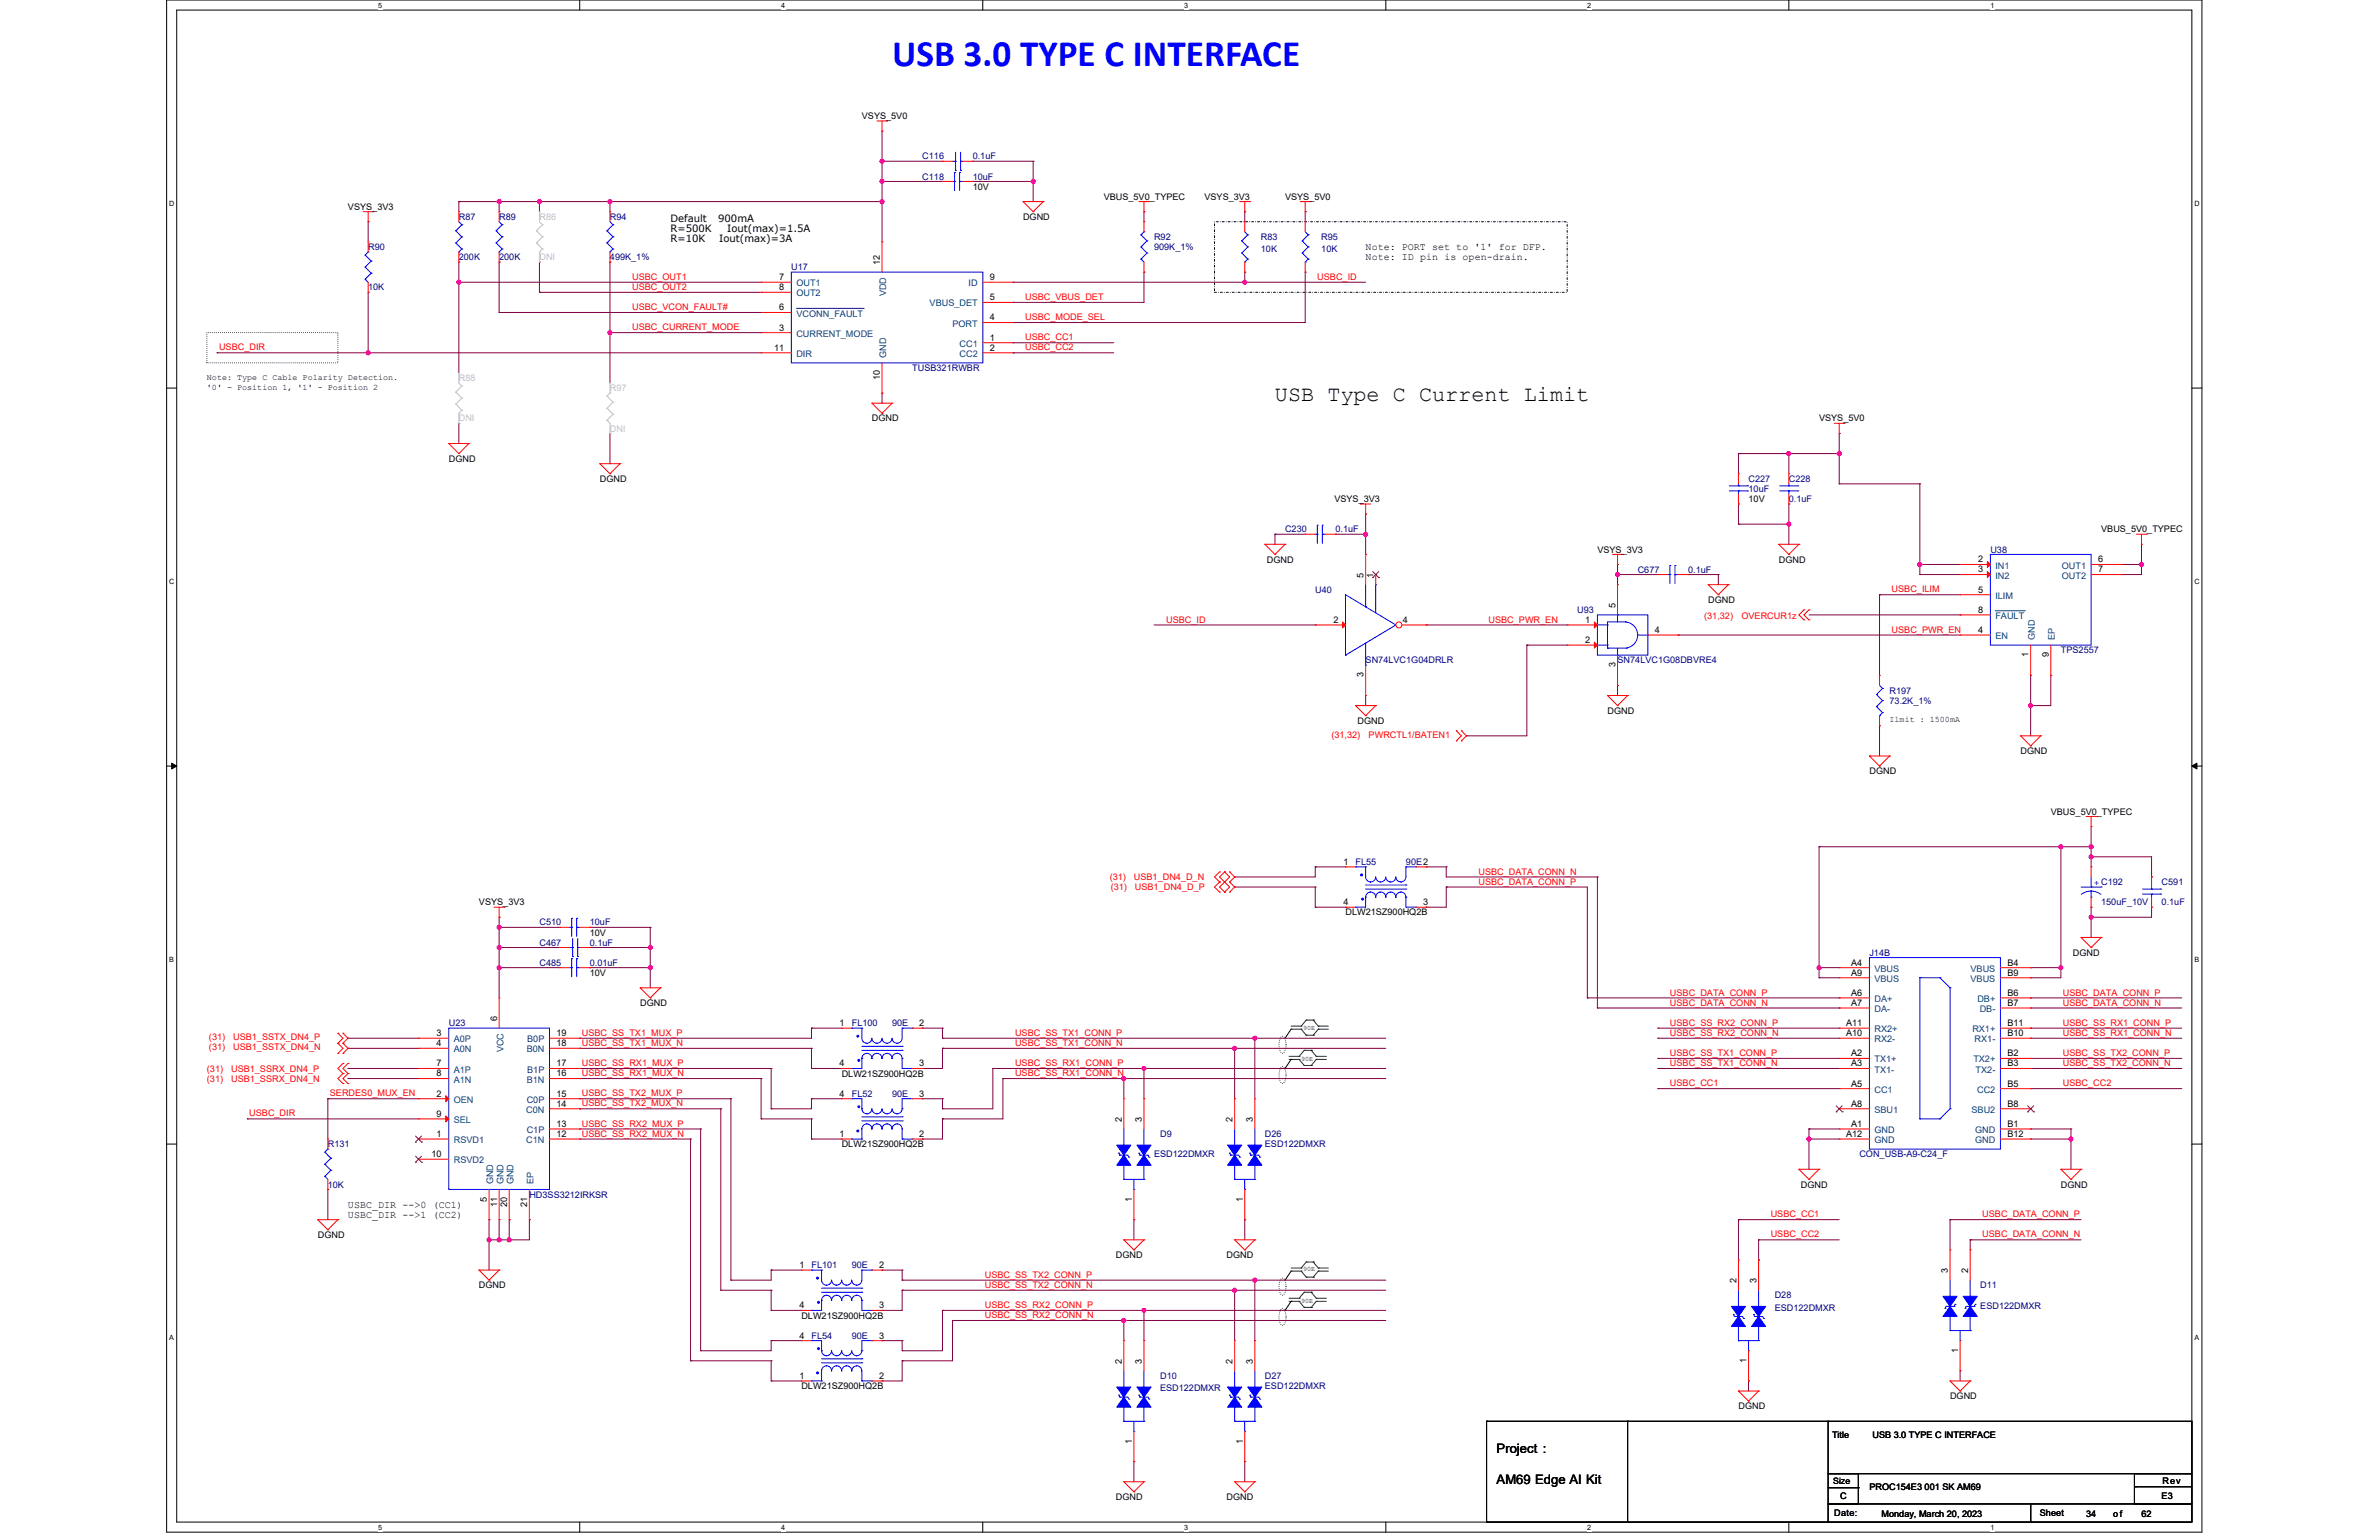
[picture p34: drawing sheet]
<svg xmlns="http://www.w3.org/2000/svg" width="432mm" height="279mm" viewBox="0 0 432 279" stroke-linecap="round" stroke-linejoin="round" font-family="sans-serif">
<defs><g id="words">
<text font-size="6.8" fill="#00f" x="161.9" y="11.9">USB 3.0 TYPE C INTERFACE</text>
<text font-size="4" x="231.4" y="72.8">USB Type C Current Limit</text>
<g font-size="2.4">
<text x="271.6" y="263.7">Project :</text>
<text x="271.6" y="269.2">AM69 Edge AI Kit</text>
</g>
<g font-size="1.8">
<text x="121.7" y="40.2">Default</text>
<text x="130.3" y="40.2">900mA</text>
<text x="121.7" y="42.1">R=500K</text>
<text x="121.7" y="43.9">R=10K</text>
<text x="130.5" y="43.9">Iout(max)=3A</text>
<text x="132" y="42.1">Iout(max)=1.5A</text>
<text x="247.9" y="45.4">Note: PORT set to '1' for DFP.</text>
<text x="247.9" y="47.2">Note: ID pin is open-drain.</text>
<text x="63.2" y="219.1">USBC_DIR --&gt;0 (CC1)</text>
<text x="63.2" y="221">USBC_DIR --&gt;1 (CC2)</text>
</g>
<g font-size="1.6">
<text x="156.4" y="21.6">VSYS_5V0</text>
<text x="176.5" y="34.4">10V</text>
<text x="63.2" y="38.1">VSYS_3V3</text>
<text x="185.7" y="39.9">DGND</text>
<text x="200.3" y="36.2">VBUS_5V0_TYPEC</text>
<text x="218.6" y="36.2">VSYS_3V3</text>
<text x="233.2" y="36.2">VSYS_5V0</text>
<text x="141.4" y="50.8">7</text>
<text x="141.4" y="52.7">8</text>
<text x="159.7" y="48.1" transform="rotate(-90 159.7 48.1)">12</text>
<text x="179.7" y="50.8">9</text>
<text x="141.4" y="60">3</text>
<text x="141.4" y="56.3">6</text>
<text x="179.7" y="58.1">4</text>
<text x="179.7" y="54.5">5</text>
<text x="140.5" y="63.6">11</text>
<text x="179.7" y="61.8">1</text>
<text x="179.7" y="63.6">2</text>
<text x="159.7" y="69" transform="rotate(-90 159.7 69)">10</text>
<text x="158.3" y="76.5">DGND</text>
<text x="330.2" y="76.5">VSYS_5V0</text>
<text x="81.5" y="83.8">DGND</text>
<text x="108.9" y="87.4">DGND</text>
<text x="242.2" y="91.1">VSYS_3V3</text>
<text x="317.4" y="91.1">10V</text>
<text x="289.9" y="100.2">VSYS_3V3</text>
<text x="381.4" y="96.6">VBUS_5V0_TYPEC</text>
<text x="230" y="102.1">DGND</text>
<text x="247.5" y="104.8" transform="rotate(-90 247.5 104.8)">5</text>
<text x="249.3" y="104.8" transform="rotate(-90 249.3 104.8)">1</text>
<text x="322.9" y="102.1">DGND</text>
<text x="359.1" y="102">2</text>
<text x="359.1" y="103.9">3</text>
<text x="359.1" y="107.5">5</text>
<text x="380.8" y="102">6</text>
<text x="380.8" y="103.9">7</text>
<text x="242" y="113">2</text>
<text x="254.6" y="113">4</text>
<text x="287.7" y="113">1</text>
<text x="293.2" y="110.3" transform="rotate(-90 293.2 110.3)">5</text>
<text x="310.1" y="109.4">DGND</text>
<text x="359.1" y="111.2">8</text>
<text x="287.7" y="116.7">2</text>
<text x="300.4" y="114.8">4</text>
<text x="359.1" y="114.8">4</text>
<text x="368.2" y="119.2" transform="rotate(-90 368.2 119.2)">1</text>
<text x="371.9" y="119.2" transform="rotate(-90 371.9 119.2)">9</text>
<text x="247.5" y="122.9" transform="rotate(-90 247.5 122.9)">3</text>
<text x="293.2" y="121.1" transform="rotate(-90 293.2 121.1)">3</text>
<text x="246.4" y="131.3">DGND</text>
<text x="291.8" y="129.5">DGND</text>
<text x="366.7" y="136.8">DGND</text>
<text x="339.3" y="140.5">DGND</text>
<text x="372.2" y="147.8">VBUS_5V0_TYPEC</text>
<text x="243.8" y="156.9">1</text>
<text x="86.9" y="164.2">VSYS_3V3</text>
<text x="243.8" y="164.2">4</text>
<text x="244.2" y="166.1">DLW21SZ900HQ2B</text>
<text x="258.3" y="164.2">3</text>
<text x="107.1" y="169.7">10V</text>
<text x="376.3" y="173.4">DGND</text>
<text x="107.1" y="177.1">10V</text>
<text x="336" y="175.2">A4</text>
<text x="336" y="177">A9</text>
<text x="364.4" y="177">B9</text>
<text x="364.4" y="175.2">B4</text>
<text x="90.2" y="185.3" transform="rotate(-90 90.2 185.3)">6</text>
<text x="116.2" y="182.5">DGND</text>
<text x="336" y="180.7">A6</text>
<text x="336" y="182.5">A7</text>
<text x="364.4" y="182.5">B7</text>
<text x="364.4" y="180.7">B6</text>
<text x="79.2" y="188">3</text>
<text x="79.2" y="189.8">4</text>
<text x="101" y="189.8">18</text>
<text x="101" y="188">19</text>
<text x="152.4" y="186.2">1</text>
<text x="166.9" y="186.2">2</text>
<text x="335.1" y="188">A10</text>
<text x="335.1" y="186.2">A11</text>
<text x="336" y="191.6">A2</text>
<text x="364.4" y="186.2">B11</text>
<text x="364.4" y="188">B10</text>
<text x="364.4" y="191.6">B2</text>
<text x="79.2" y="193.5">7</text>
<text x="79.2" y="195.3">8</text>
<text x="101" y="195.3">16</text>
<text x="101" y="193.5">17</text>
<text x="152.4" y="193.5">4</text>
<text x="152.8" y="195.3">DLW21SZ900HQ2B</text>
<text x="166.9" y="193.5">3</text>
<text x="336" y="197.1">A5</text>
<text x="336" y="193.5">A3</text>
<text x="364.4" y="197.1">B5</text>
<text x="364.4" y="193.5">B3</text>
<text x="79.2" y="199">2</text>
<text x="79.2" y="202.6">9</text>
<text x="101" y="200.8">14</text>
<text x="101" y="199">15</text>
<text x="152.4" y="199">4</text>
<text x="166.9" y="199">3</text>
<text x="203.6" y="203.5" transform="rotate(-90 203.6 203.5)">2</text>
<text x="207.3" y="203.5" transform="rotate(-90 207.3 203.5)">3</text>
<text x="223.7" y="203.5" transform="rotate(-90 223.7 203.5)">2</text>
<text x="227.4" y="203.5" transform="rotate(-90 227.4 203.5)">3</text>
<text x="336" y="200.8">A8</text>
<text x="364.4" y="200.8">B8</text>
<text x="78.3" y="209.9">10</text>
<text x="79.2" y="206.3">1</text>
<text x="101" y="206.3">12</text>
<text x="101" y="204.5">13</text>
<text x="152.4" y="206.3">1</text>
<text x="152.8" y="208.1">DLW21SZ900HQ2B</text>
<text x="166.9" y="206.3">2</text>
<text x="335.1" y="206.3">A12</text>
<text x="336" y="204.5">A1</text>
<text x="364.4" y="206.3">B12</text>
<text x="364.4" y="204.5">B1</text>
<text x="326.9" y="215.5">DGND</text>
<text x="374.1" y="215.5">DGND</text>
<text x="88.4" y="218" transform="rotate(-90 88.4 218)">5</text>
<text x="90.2" y="218.9" transform="rotate(-90 90.2 218.9)">11</text>
<text x="92" y="218.9" transform="rotate(-90 92 218.9)">20</text>
<text x="95.7" y="218.9" transform="rotate(-90 95.7 218.9)">21</text>
<text x="205.4" y="218" transform="rotate(-90 205.4 218)">1</text>
<text x="225.6" y="218" transform="rotate(-90 225.6 218)">1</text>
<text x="57.7" y="224.6">DGND</text>
<text x="86.9" y="233.7">DGND</text>
<text x="145.1" y="230.1">1</text>
<text x="159.5" y="230.1">2</text>
<text x="202.5" y="228.3">DGND</text>
<text x="222.6" y="228.3">DGND</text>
<text x="315.2" y="232.8" transform="rotate(-90 315.2 232.8)">2</text>
<text x="318.8" y="232.8" transform="rotate(-90 318.8 232.8)">3</text>
<text x="353.6" y="231" transform="rotate(-90 353.6 231)">3</text>
<text x="357.2" y="231" transform="rotate(-90 357.2 231)">2</text>
<text x="145.1" y="237.4">4</text>
<text x="145.5" y="239.2">DLW21SZ900HQ2B</text>
<text x="159.5" y="237.4">3</text>
<text x="145.1" y="242.9">4</text>
<text x="159.5" y="242.9">3</text>
<text x="355.4" y="245.4" transform="rotate(-90 355.4 245.4)">1</text>
<text x="145.1" y="250.2">1</text>
<text x="159.5" y="250.2">2</text>
<text x="203.6" y="247.4" transform="rotate(-90 203.6 247.4)">2</text>
<text x="207.3" y="247.4" transform="rotate(-90 207.3 247.4)">3</text>
<text x="223.7" y="247.4" transform="rotate(-90 223.7 247.4)">2</text>
<text x="227.4" y="247.4" transform="rotate(-90 227.4 247.4)">3</text>
<text x="317" y="247.3" transform="rotate(-90 317 247.3)">1</text>
<text x="145.5" y="252">DLW21SZ900HQ2B</text>
<text x="315.5" y="255.7">DGND</text>
<text x="353.9" y="253.9">DGND</text>
<text x="205.4" y="261.9" transform="rotate(-90 205.4 261.9)">1</text>
<text x="225.6" y="261.9" transform="rotate(-90 225.6 261.9)">1</text>
<text x="332.5" y="260.8">Title</text>
<text x="339.9" y="260.8">USB 3.0 TYPE C INTERFACE</text>
<text x="332.7" y="269.2">Size</text>
<text x="392.5" y="269.2">Rev</text>
<text x="202.5" y="272.1">DGND</text>
<text x="222.6" y="272.1">DGND</text>
<text x="332.9" y="275.1">Date:</text>
<text x="334" y="272">C</text>
<text x="339.3" y="270.3">PROC154E3 001 SK AM69</text>
<text x="341.5" y="275.3">Monday, March 20, 2023</text>
<text x="370.2" y="275.1">Sheet</text>
<text x="378.6" y="275.3">34</text>
<text x="383.6" y="275.3">of</text>
<text x="388.7" y="275.3">62</text>
<text x="392.3" y="272">E3</text>
</g>
<g font-size="1.6" fill="#000080">
<text x="167.4" y="28.9">C116</text>
<text x="176.5" y="28.9">0.1uF</text>
<text x="167.4" y="32.6">C118</text>
<text x="176.5" y="32.6">10uF</text>
<text x="83.3" y="39.9">R87</text>
<text x="90.6" y="39.9">R89</text>
<text x="110.7" y="39.9">R94</text>
<text x="66.8" y="45.4">R90</text>
<text x="83.3" y="47.2">200K</text>
<text x="90.6" y="47.2">200K</text>
<text x="110.7" y="47.2">499K_1%</text>
<text x="209.5" y="43.5">R92</text>
<text x="209.5" y="45.4">909K_1%</text>
<text x="228.9" y="43.5">R83</text>
<text x="228.9" y="45.7">10K</text>
<text x="239.8" y="43.5">R95</text>
<text x="239.8" y="45.7">10K</text>
<text x="66.8" y="52.7">10K</text>
<text x="143.6" y="49">U17</text>
<text x="165.6" y="67.3">TUSB321RWBR</text>
<text x="317.4" y="87.4">C227</text>
<text x="317.4" y="89.3">10uF</text>
<text x="324.7" y="87.4">C228</text>
<text x="324.7" y="91.1">0.1uF</text>
<text x="233.2" y="96.6">C230</text>
<text x="242.4" y="96.6">0.1uF</text>
<text x="361.3" y="100.2">U38</text>
<text x="238.7" y="107.6">U40</text>
<text x="297.3" y="103.9">C677</text>
<text x="306.4" y="103.9">0.1uF</text>
<text x="286.3" y="111.2">U93</text>
<text x="374.1" y="118.5">TPS2557</text>
<text x="247.9" y="120.4">SN74LVC1G04DRLR</text>
<text x="293.6" y="120.4">SN74LVC1G08DBVRE4</text>
<text x="343" y="125.8">R197</text>
<text x="343" y="127.7">73.2K_1%</text>
<text x="246" y="156.9">FL55</text>
<text x="255.2" y="156.9">90E2</text>
<text x="392.3" y="160.6">C591</text>
<text x="97.9" y="167.9">C510</text>
<text x="107.1" y="167.9">10uF</text>
<text x="381.4" y="164.2">150uF_10V</text>
<text x="392.3" y="164.2">0.1uF</text>
<text x="97.9" y="171.6">C467</text>
<text x="107.1" y="171.6">0.1uF</text>
<text x="339.3" y="173.4">J14B</text>
<text x="97.9" y="175.2">C485</text>
<text x="107.1" y="175.2">0.01uF</text>
<text x="81.5" y="186.2">U23</text>
<text x="154.6" y="186.2">FL100</text>
<text x="161.9" y="186.2">90E</text>
<text x="154.6" y="199">FL52</text>
<text x="161.9" y="199">90E</text>
<text x="59.5" y="208.1">R131</text>
<text x="209.5" y="210">ESD122DMXR</text>
<text x="210.6" y="206.3">D9</text>
<text x="229.6" y="206.3">D26</text>
<text x="229.6" y="208.1">ESD122DMXR</text>
<text x="337.5" y="210">CON_USB-A9-C24_F</text>
<text x="59.5" y="215.5">10K</text>
<text x="96.1" y="217.3">HD3SS3212IRKSR</text>
<text x="147.3" y="230.1">FL101</text>
<text x="154.6" y="230.1">90E</text>
<text x="359.4" y="233.7">D11</text>
<text x="322.1" y="235.6">D28</text>
<text x="322.1" y="237.8">ESD122DMXR</text>
<text x="359.4" y="237.4">ESD122DMXR</text>
<text x="147.3" y="242.9">FL54</text>
<text x="154.6" y="242.9">90E</text>
<text x="210.6" y="250.2">D10</text>
<text x="229.6" y="250.2">D27</text>
<text x="210.6" y="252.4">ESD122DMXR</text>
<text x="229.6" y="252">ESD122DMXR</text>
</g>
<g font-size="1.6" fill="#c0c0c0">
<text x="97.9" y="39.9">R86</text>
<text x="97.9" y="47.2">DNI</text>
<text x="83.3" y="69.2">R88</text>
<text x="110.7" y="71">R97</text>
<text x="83.3" y="76.5">DNI</text>
<text x="110.7" y="78.3">DNI</text>
</g>
<g font-size="1.6" fill="#f00">
<text x="114.7" y="52.6">USBC_OUT2</text>
<text x="114.7" y="50.8">USBC_OUT1</text>
<text x="239.1" y="50.8">USBC_ID</text>
<text x="114.7" y="56.3">USBC_VCON_FAULT#</text>
<text x="114.7" y="59.9">USBC_CURRENT_MODE</text>
<text x="186.1" y="54.4">USBC_VBUS_DET</text>
<text x="186.1" y="58.1">USBC_MODE_SEL</text>
<text x="39.8" y="63.6">USBC_DIR</text>
<text x="186.1" y="61.7">USBC_CC1</text>
<text x="186.1" y="63.6">USBC_CC2</text>
<text x="343.3" y="107.5">USBC_ILIM</text>
<text x="211.7" y="113">USBC_ID</text>
<text x="270.2" y="113">USBC_PWR_EN</text>
<text x="309.3" y="112.3">(31,32)</text>
<text x="316.1" y="112.3">OVERCUR1z</text>
<text x="343.3" y="114.8">USBC_PWR_EN</text>
<text x="241.7" y="133.9">(31,32)</text>
<text x="248.4" y="133.9">PWRCTL1/BATEN1</text>
<text x="201.4" y="159.7">(31)</text>
<text x="201.6" y="161.5">(31)</text>
<text x="205.8" y="159.7">USB1_DN4_D_N</text>
<text x="206" y="161.5">USB1_DN4_D_P</text>
<text x="268.4" y="158.7">USBC_DATA_CONN_N</text>
<text x="268.4" y="160.5">USBC_DATA_CONN_P</text>
<text x="303.1" y="180.6">USBC_DATA_CONN_P</text>
<text x="303.1" y="182.4">USBC_DATA_CONN_N</text>
<text x="374.4" y="180.6">USBC_DATA_CONN_P</text>
<text x="374.4" y="182.4">USBC_DATA_CONN_N</text>
<text x="37.9" y="188.8">(31)</text>
<text x="37.9" y="190.6">(31)</text>
<text x="42.3" y="188.8">USB1_SSTX_DN4_P</text>
<text x="42.3" y="190.6">USB1_SSTX_DN4_N</text>
<text x="105.6" y="187.9">USBC_SS_TX1_MUX_P</text>
<text x="105.6" y="189.8">USBC_SS_TX1_MUX_N</text>
<text x="184.2" y="187.9">USBC_SS_TX1_CONN_P</text>
<text x="184.2" y="189.8">USBC_SS_TX1_CONN_N</text>
<text x="303.1" y="187.9">USBC_SS_RX2_CONN_N</text>
<text x="303.1" y="186.1">USBC_SS_RX2_CONN_P</text>
<text x="303.1" y="191.6">USBC_SS_TX1_CONN_P</text>
<text x="374.4" y="191.6">USBC_SS_TX2_CONN_P</text>
<text x="374.4" y="186.1">USBC_SS_RX1_CONN_P</text>
<text x="374.4" y="187.9">USBC_SS_RX1_CONN_N</text>
<text x="37.6" y="194.4">(31)</text>
<text x="37.6" y="196.3">(31)</text>
<text x="41.9" y="194.4">USB1_SSRX_DN4_P</text>
<text x="41.9" y="196.3">USB1_SSRX_DN4_N</text>
<text x="105.6" y="193.4">USBC_SS_RX1_MUX_P</text>
<text x="105.6" y="195.2">USBC_SS_RX1_MUX_N</text>
<text x="184.2" y="193.4">USBC_SS_RX1_CONN_P</text>
<text x="184.2" y="195.2">USBC_SS_RX1_CONN_N</text>
<text x="303.1" y="197.1">USBC_CC1</text>
<text x="303.1" y="193.4">USBC_SS_TX1_CONN_N</text>
<text x="374.4" y="193.4">USBC_SS_TX2_CONN_N</text>
<text x="374.4" y="197.1">USBC_CC2</text>
<text x="45.2" y="202.6">USBC_DIR</text>
<text x="59.9" y="198.9">SERDES0_MUX_EN</text>
<text x="105.6" y="198.9">USBC_SS_TX2_MUX_P</text>
<text x="105.6" y="200.7">USBC_SS_TX2_MUX_N</text>
<text x="105.6" y="204.4">USBC_SS_RX2_MUX_P</text>
<text x="105.6" y="206.2">USBC_SS_RX2_MUX_N</text>
<text x="321.4" y="220.9">USBC_CC1</text>
<text x="359.8" y="220.9">USBC_DATA_CONN_P</text>
<text x="321.4" y="224.5">USBC_CC2</text>
<text x="359.8" y="224.5">USBC_DATA_CONN_N</text>
<text x="178.7" y="231.8">USBC_SS_TX2_CONN_P</text>
<text x="178.7" y="233.7">USBC_SS_TX2_CONN_N</text>
<text x="178.7" y="237.3">USBC_SS_RX2_CONN_P</text>
<text x="178.7" y="239.1">USBC_SS_RX2_CONN_N</text>
</g>
<g font-size="1.6" fill="#004080">
<text x="144.5" y="51.9">OUT1</text>
<text x="144.5" y="53.8">OUT2</text>
<text x="160.9" y="53.8" transform="rotate(-90 160.9 53.8)">VDD</text>
<text x="175.8" y="51.9">ID</text>
<text x="144.5" y="57.4">VCONN_FAULT</text>
<text x="168.7" y="55.6">VBUS_DET</text>
<text x="172.9" y="59.3">PORT</text>
<text x="144.5" y="61.1">CURRENT_MODE</text>
<text x="144.5" y="64.8">DIR</text>
<text x="160.9" y="64.9" transform="rotate(-90 160.9 64.9)">GND</text>
<text x="174.2" y="62.9">CC1</text>
<text x="174.2" y="64.8">CC2</text>
<text x="362.2" y="103.2">IN1</text>
<text x="362.2" y="105">IN2</text>
<text x="374.2" y="103.2">OUT1</text>
<text x="374.2" y="105">OUT2</text>
<text x="362.2" y="108.6">ILIM</text>
<text x="362.2" y="112.3">FAULT</text>
<text x="362.2" y="116">EN</text>
<text x="369.3" y="116.1" transform="rotate(-90 369.3 116.1)">GND</text>
<text x="373" y="116.1" transform="rotate(-90 373 116.1)">EP</text>
<text x="340.2" y="176.3">VBUS</text>
<text x="340.2" y="178.1">VBUS</text>
<text x="357.7" y="178.1">VBUS</text>
<text x="357.7" y="176.3">VBUS</text>
<text x="340.2" y="181.8">DA+</text>
<text x="340.2" y="183.6">DA-</text>
<text x="358.9" y="181.8">DB+</text>
<text x="359.3" y="183.6">DB-</text>
<text x="82.4" y="189.1">A0P</text>
<text x="82.4" y="190.9">A0N</text>
<text x="91.4" y="190.9" transform="rotate(-90 91.4 190.9)">VCC</text>
<text x="95.6" y="190.9">B0N</text>
<text x="95.7" y="189.1">B0P</text>
<text x="340.2" y="189.1">RX2-</text>
<text x="340.2" y="187.3">RX2+</text>
<text x="358" y="187.3">RX1+</text>
<text x="358.4" y="189.1">RX1-</text>
<text x="82.4" y="194.6">A1P</text>
<text x="82.4" y="196.4">A1N</text>
<text x="95.6" y="196.4">B1N</text>
<text x="95.7" y="194.6">B1P</text>
<text x="340.2" y="192.8">TX1+</text>
<text x="340.2" y="194.6">TX1-</text>
<text x="358.2" y="192.8">TX2+</text>
<text x="358.6" y="194.6">TX2-</text>
<text x="82.4" y="200.1">OEN</text>
<text x="82.4" y="203.7">SEL</text>
<text x="95.5" y="201.9">C0N</text>
<text x="95.6" y="200.1">C0P</text>
<text x="340.2" y="198.3">CC1</text>
<text x="340.2" y="201.9">SBU1</text>
<text x="357.8" y="201.9">SBU2</text>
<text x="358.9" y="198.3">CC2</text>
<text x="82.4" y="207.4">RSVD1</text>
<text x="95.5" y="207.4">C1N</text>
<text x="95.6" y="205.6">C1P</text>
<text x="340.2" y="205.6">GND</text>
<text x="340.2" y="207.4">GND</text>
<text x="358.5" y="207.4">GND</text>
<text x="358.5" y="205.6">GND</text>
<text x="82.4" y="211.1">RSVD2</text>
<text x="89.5" y="214.9" transform="rotate(-90 89.5 214.9)">GND</text>
<text x="91.4" y="214.9" transform="rotate(-90 91.4 214.9)">GND</text>
<text x="93.2" y="214.9" transform="rotate(-90 93.2 214.9)">GND</text>
<text x="96.8" y="214.9" transform="rotate(-90 96.8 214.9)">EP</text>
</g>
<text font-size="1.6" fill="#00f" x="380.1" y="160.7">+ C192</text>
<g font-size="1.5">
<text x="37.6" y="68.9">Note: Type C Cable Polarity Detection.</text>
<text x="37.6" y="70.7">'0' - Position 1, '1' - Position 2</text>
<text x="343" y="131.1">Ilmit : 1500mA</text>
</g>
<g font-size="1.3">
<text x="68.6" y="1.4">5</text>
<text x="141.8" y="1.4">4</text>
<text x="215" y="1.4">3</text>
<text x="288.1" y="1.4">2</text>
<text x="361.3" y="1.4">1</text>
<text x="30.7" y="37.3">D</text>
<text x="398.3" y="37.3">D</text>
<text x="30.7" y="105.9">C</text>
<text x="398.3" y="105.9">C</text>
<text x="30.7" y="174.5">B</text>
<text x="398.3" y="174.5">B</text>
<text x="30.7" y="243">A</text>
<text x="398.3" y="243">A</text>
<text x="68.6" y="277.5">5</text>
<text x="141.8" y="277.5">4</text>
<text x="215" y="277.5">3</text>
<text x="288.1" y="277.5">2</text>
<text x="361.3" y="277.5">1</text>
</g>
<g font-size="1.2">
<text x="236.5" y="186.8">90E</text>
<text x="236.2" y="192.5">90E</text>
<text x="236.5" y="230.7">90E</text>
<text x="236.2" y="236.3">90E</text>
</g>
</g></defs>
<path d="M30.2 0h369.5v278h-369.5zM32.1 1.8h365.7v274.3h-365.7z" fill="none" stroke="#000" stroke-width=".18"/>
<g fill="#fff">
<path d="M68.7 .2h.7v1.4h-.7z"/>
<path d="M68.7 276.3h.7v1.5h-.7z"/>
</g>
<path d="M105.2 0v1.8M105.2 276.1v1.9" fill="none" stroke="#000" stroke-width=".18"/>
<g fill="#fff">
<path d="M141.8 .2h.7v1.4h-.7z"/>
<path d="M141.8 276.3h.7v1.5h-.7z"/>
</g>
<path d="M178.4 0v1.8M178.4 276.1v1.9" fill="none" stroke="#000" stroke-width=".18"/>
<g fill="#fff">
<path d="M215 .2h.7v1.4h-.7z"/>
<path d="M215 276.3h.7v1.5h-.7z"/>
</g>
<path d="M251.5 0v1.8M251.5 276.1v1.9" fill="none" stroke="#000" stroke-width=".18"/>
<g fill="#fff">
<path d="M288.1 .2h.7v1.4h-.7z"/>
<path d="M288.1 276.3h.7v1.5h-.7z"/>
</g>
<path d="M324.7 0v1.8M324.7 276.1v1.9" fill="none" stroke="#000" stroke-width=".18"/>
<g fill="#fff">
<path d="M361.3 .2h.7v1.4h-.7z"/>
<path d="M361.3 276.3h.7v1.5h-.7z"/>
<path d="M30.7 36.1h1v1.5h-1z"/>
<path d="M398.3 36.1h.9v1.5h-.9z"/>
<path d="M30.7 104.7h1v1.5h-1z"/>
<path d="M398.3 104.7h.9v1.5h-.9z"/>
</g>
<path d="M30.2 70.4h1.9M397.8 70.4h1.9" fill="none" stroke="#000" stroke-width=".18"/>
<g fill="#fff">
<path d="M30.7 173.3h.9v1.4h-.9z"/>
<path d="M398.3 173.3h.9v1.4h-.9z"/>
</g>
<path d="M30.2 139h1.9M31.2 138.5l.9 .5-.9 .5zM397.8 139l.9-.5v1zM397.8 139h1.9" fill="none" stroke="#000" stroke-width=".18"/>
<path d="M31.2 138.5l.9 .5-.9 .5zM397.8 139l.9-.5v1z" fill="#000"/>
<g fill="#fff">
<path d="M30.7 241.9h.9v1.4h-.9z"/>
<path d="M398.3 241.9h.9v1.4h-.9z"/>
</g>
<path d="M234.3 186.7h.1M234.3 192.2h.1M234.3 186.7l-1.1 1.7M234.3 192.2l-1.1 1.7M30.2 207.6h1.9M397.8 207.6h1.9M234.3 230.6h.1M234.3 236.1h.1M234.3 230.6l-1.1 1.7M234.3 236.1l-1.1 1.6" fill="none" stroke="#000" stroke-width=".18"/>
<path d="M37.6 60.4h23.7v5.4h-23.7zM232.6 188.1l.2-.1a1.83 1.83 0 0 1 .6 2 1.07 1.07 0 0 1-.6 1.1 1.85 1.85 0 0 1-.6-2zM232.6 193.6l.2-.1a1.83 1.83 0 0 1 .6 2 1.07 1.07 0 0 1-.6 1.1 1.85 1.85 0 0 1-.6-2.1zM232.6 232l.2-.1a1.83 1.83 0 0 1 .6 2 1.07 1.07 0 0 1-.6 1.1 1.85 1.85 0 0 1-.6-2.1zM232.6 237.5l.2-.1a1.83 1.83 0 0 1 .6 2 1.07 1.07 0 0 1-.6 1.1 1.85 1.85 0 0 1-.6-2.1z" fill="none" stroke="#000" stroke-width=".18" stroke-dasharray="0 .4"/>
<g fill="none" stroke="#008000" stroke-width=".18">
<path d="M234 191.7h1.8M234 192.2h1.8M234.3 186.2h1.9M234.3 186.7h1.9M235.8 191.7h.1M235.8 192.2h.1M235.8 192.2l.9 1.1M236.2 186.2h.1M236.2 186.7h.1M236.2 186.7l.9 1.1M236.7 190.6h.1M236.7 193.3h.1"/>
<path d="M236.7 190.6l-.9 1.1M236.7 190.6h1.3M236.7 193.3h1.3M237.1 185.1h.1M237.1 187.8h.1M237.1 185.1l-.9 1.1M237.1 185.1h1.3M237.1 187.8h1.3M238 190.6h.1M238 193.3h.1M238 190.6l.9 1.1M238.4 185.1h.1"/>
<path d="M238.4 187.8h.1M238.4 185.1l.9 1.1M238.9 191.7h.1M238.9 192.2h.1M238.9 191.7h1.8M238.9 192.2h1.8M238.9 192.2l-.9 1.1M239.3 186.2h.1M239.3 186.7h.1M239.3 186.2h1.8M239.3 186.7h1.8M239.3 186.7l-.9 1.1"/>
<path d="M234 235.5h1.8M234 236.1h1.8M234.3 230.1h1.9M234.3 230.6h1.9M235.8 235.5h.1M235.8 236.1h.1M235.8 236.1l.9 1.1M236.2 230.1h.1M236.2 230.6h.1M236.2 230.6l.9 1.1M236.7 234.5h.1M236.7 237.2h.1"/>
<path d="M236.7 234.5l-.9 1M236.7 234.5h1.3M236.7 237.2h1.3M237.1 229h.1M237.1 231.7h.1M237.1 229l-.9 1.1M237.1 229h1.3M237.1 231.7h1.3M238 234.5h.1M238 237.2h.1M238 234.5l.9 1M238.4 229h.1"/>
<path d="M238.4 231.7h.1M238.4 229l.9 1.1M238.9 235.5h.1M238.9 236.1h.1M238.9 235.5h1.8M238.9 236.1h1.8M238.9 236.1l-.9 1.1M239.3 230.1h.1M239.3 230.6h.1M239.3 230.1h1.8M239.3 230.6h1.8M239.3 230.6l-.9 1.1"/>
</g>
<path d="M220.4 40.2h64v12.8h-64z" fill="none" stroke="#000" stroke-width=".18" stroke-dasharray=".4 .4 0 .4"/>
<path d="M171.1 188.4h.1M171.1 188.4h56.7" fill="none" stroke="#800040" stroke-width=".18"/>
<circle cx="227.8" cy="188.4" r=".37" fill="#f0f"/>
<circle cx="227.8" cy="188.4" r=".37" fill="none" stroke="#f0f" stroke-width=".18"/>
<path d="M171.1 190.2h.1M171.1 190.2h53" fill="none" stroke="#800040" stroke-width=".18"/>
<circle cx="224.1" cy="190.2" r=".37" fill="#f0f"/>
<circle cx="224.1" cy="190.2" r=".37" fill="none" stroke="#f0f" stroke-width=".18"/>
<g fill="none" stroke="#800040" stroke-width=".18">
<path d="M105.2 188.4h.1M105.2 190.2h.1M105.2 190.2h42.1M147.3 186.5h.1M147.3 190.2h.1M147.3 193.9h.1M147.3 199.3h.1M147.3 193.9h5.5M147.3 186.5h5.5M147.3 186.5v1.9h-42.1M147.3 190.2v3.7M147.3 199.3v1.9h-7.3"/>
<path d="M147.3 199.3h5.5M167.4 193.9h.1M167.4 186.5h.1M167.4 199.3h.1M167.4 186.5h3.7M167.4 199.3h3.7M171.1 190.2h.1M171.1 186.5h.1M171.1 199.3h.1M171.1 190.2v3.7h-3.7M171.1 186.5v1.9M171.1 199.3v1.9"/>
<path d="M180.2 193.9h.1M180.2 193.9h27.4M180.2 193.9v7.3h-9.1M182 195.7h.1M182 195.7h69.5M182 195.7v7.3h-10.9M204 195.7h.1M204 195.7v3.6M207.6 193.9h.1M207.6 193.9v5.4M138.1 203h.1M138.1 203h9.2"/>
<path d="M140 201.2h.1M147.3 203h.1M147.3 206.7h.1M147.3 203v3.7M147.3 206.7h5.5M167.4 206.7h.1M171.1 203h.1M171.1 201.2h.1M171.1 203v3.7h-3.7M205.8 221.3h.1M205.8 221.3v3.6M357.6 224.9h.1"/>
<path d="M357.6 224.9h20.1M355.8 248.7h.1M355.8 248.7v1.8"/>
</g>
<circle cx="204" cy="195.7" r=".37" fill="#f0f"/>
<circle cx="204" cy="195.7" r=".37" fill="none" stroke="#f0f" stroke-width=".18"/>
<path d="M207.6 193.9h.1M207.6 193.9h43.9" fill="none" stroke="#800040" stroke-width=".18"/>
<circle cx="207.6" cy="193.8" r=".37" fill="#f0f"/>
<circle cx="207.6" cy="193.8" r=".37" fill="none" stroke="#f0f" stroke-width=".18"/>
<g fill="none" stroke="#800040" stroke-width=".18">
<path d="M160.1 32.9h.1M160.1 32.9h11M83.3 51.2h.1M83.3 51.2v16.5M83.3 76.8h.1M83.3 76.8v3.7M183.9 62.2h.1M183.9 64h.1M183.9 62.2h18.3M183.9 64h18.3M224.1 159.1h.1M238.7 157.3h.1"/>
<path d="M238.7 157.3h5.5M238.7 157.3v1.8h-14.6M258.8 157.3h.1M258.8 157.3h3.7M262.5 157.3h.1M262.5 157.3v1.8h27.4M289.9 159.1h.1M224.1 160.9h.1M224.1 160.9h14.6M238.7 160.9h.1M238.7 164.6h.1M238.7 160.9v3.7"/>
<path d="M238.7 164.6h5.5M258.8 164.6h.1M262.5 160.9h.1M262.5 160.9v3.7h-3.7M262.5 160.9h25.6M224.1 190.2h.1M224.1 190.2v9.1M224.1 190.2h27.4M227.8 188.4h.1M227.8 188.4v10.9M227.8 188.4h23.7M288.1 181.1h45.7"/>
<path d="M300.9 197.5h.1M300.9 188.4h.1M300.9 186.5h.1M300.9 188.4h32.9M300.9 197.5h32.9M300.9 186.5h32.9M333.8 181.1h.1M368.6 192h.1M368.6 193.9h.1M368.6 192h27.4M368.6 193.9h27.4M328.3 204.8h.1"/>
<path d="M328.3 204.8h5.5M328.3 204.8v1.9M368.6 204.8h.1M368.6 204.8h7.3M375.9 204.8h.1M375.9 204.8v1.9M225.9 221.3h.1M225.9 221.3v3.6"/>
</g>
<circle cx="160.1" cy="32.9" r=".37" fill="#f0f"/>
<circle cx="160.1" cy="32.9" r=".37" fill="none" stroke="#f0f" stroke-width=".18"/>
<path d="M160.1 32.9h.1M160.1 32.9v3.7M176.5 32.9h.1M187.5 29.3h.1M187.5 29.3v3.6h-11M183.9 51.2h.1M183.9 51.2h42M39.4 64h.1M39.4 64h27.4" fill="none" stroke="#800040" stroke-width=".18"/>
<circle cx="225.9" cy="51.2" r=".37" fill="#f0f"/>
<circle cx="225.9" cy="51.2" r=".37" fill="none" stroke="#f0f" stroke-width=".18"/>
<path d="M160.1 29.3h.1M160.1 29.3v3.6M160.1 29.3h11" fill="none" stroke="#800040" stroke-width=".18"/>
<circle cx="160.1" cy="29.3" r=".37" fill="#f0f"/>
<circle cx="160.1" cy="29.3" r=".37" fill="none" stroke="#f0f" stroke-width=".18"/>
<path d="M110.7 36.6h.1M110.7 36.6h49.4M176.5 29.3h.1M176.5 29.3h11" fill="none" stroke="#800040" stroke-width=".18"/>
<circle cx="160.1" cy="36.6" r=".37" fill="#f0f"/>
<circle cx="160.1" cy="36.6" r=".37" fill="none" stroke="#f0f" stroke-width=".18"/>
<circle cx="110.7" cy="36.6" r=".37" fill="#f0f"/>
<circle cx="110.7" cy="36.6" r=".37" fill="none" stroke="#f0f" stroke-width=".18"/>
<g fill="none" stroke="#800040" stroke-width=".18">
<path d="M90.6 36.6h.1M90.6 36.6h7.3M90.6 47.5h.1M90.6 56.7h.1M90.6 47.5v9.2M90.6 56.7h47.5M97.9 47.5h.1M97.9 53h.1M97.9 47.5v5.5M97.9 53h40.2M183.9 54.9h.1M183.9 54.9h23.7"/>
<path d="M160.1 71.3h.1M160.1 71.3v1.9"/>
</g>
<circle cx="90.6" cy="36.6" r=".37" fill="#f0f"/>
<circle cx="90.6" cy="36.6" r=".37" fill="none" stroke="#f0f" stroke-width=".18"/>
<path d="M110.7 47.5h.1M110.7 47.5v12.9M110.7 60.4h.1M110.7 60.4h27.4" fill="none" stroke="#800040" stroke-width=".18"/>
<circle cx="110.7" cy="60.3" r=".37" fill="#f0f"/>
<circle cx="110.7" cy="60.3" r=".37" fill="none" stroke="#f0f" stroke-width=".18"/>
<path d="M90.6 36.6h.1M90.6 36.6v1.8M97.9 36.6h.1M97.9 36.6v1.8M97.9 36.6h12.8M110.7 36.6h.1M110.7 36.6v1.8M66.8 53h.1M66.8 40.2h.1M66.8 40.2v3.7M66.8 53v11" fill="none" stroke="#800040" stroke-width=".18"/>
<circle cx="97.9" cy="36.6" r=".37" fill="#f0f"/>
<circle cx="97.9" cy="36.6" r=".37" fill="none" stroke="#f0f" stroke-width=".18"/>
<path d="M83.3 36.6h.1M83.3 36.6h7.3M83.3 36.6v1.8M160.1 36.6h.1M160.1 36.6v7.3M83.3 47.5h.1M83.3 51.2h.1M83.3 47.5v3.7M83.3 51.2h54.8" fill="none" stroke="#800040" stroke-width=".18"/>
<circle cx="83.3" cy="51.2" r=".37" fill="#f0f"/>
<circle cx="83.3" cy="51.2" r=".37" fill="none" stroke="#f0f" stroke-width=".18"/>
<path d="M207.6 38.4h.1M207.6 38.4v1.8M207.6 49.4h.1M207.6 49.4v5.5M368.6 122.5h.1M368.6 122.5v5.5" fill="none" stroke="#800040" stroke-width=".18"/>
<circle cx="368.6" cy="128" r=".37" fill="#f0f"/>
<circle cx="368.6" cy="128" r=".37" fill="none" stroke="#f0f" stroke-width=".18"/>
<path d="M324.7 82.3h.1M324.7 91.4h.1M324.7 82.3v3.7M324.7 91.4v3.7M385 102.4h.1M385 102.4h3.7M388.7 102.4h.1M388.7 102.4v1.8M368.6 128h.1M368.6 128v5.5M372.2 122.5h.1M372.2 122.5v5.5h-3.6" fill="none" stroke="#800040" stroke-width=".18"/>
<circle cx="388.7" cy="102.4" r=".37" fill="#f0f"/>
<circle cx="388.7" cy="102.4" r=".37" fill="none" stroke="#f0f" stroke-width=".18"/>
<g fill="none" stroke="#800040" stroke-width=".18">
<path d="M304.6 115.2h.1M304.6 115.2h51.2M341.1 107.9h.1M341.1 107.9v14.6M341.1 107.9h14.7M348.5 102.4h.1M348.5 104.2h.1M348.5 104.2h7.3M348.5 102.4v1.8M348.5 102.4h7.3M385 104.2h.1M385 104.2h3.7"/>
<path d="M341.1 131.7h.1M341.1 131.7v5.5"/>
</g>
<circle cx="348.5" cy="102.4" r=".37" fill="#f0f"/>
<circle cx="348.5" cy="102.4" r=".37" fill="none" stroke="#f0f" stroke-width=".18"/>
<path d="M333.8 78.6h.1M333.8 78.6v3.7h-9.1M324.7 82.3h.1M333.8 87.8h.1M333.8 87.8h14.7M348.5 87.8h.1M348.5 87.8v14.6M328.3 111.6h27.5M355.8 111.6h.1" fill="none" stroke="#800040" stroke-width=".18"/>
<circle cx="333.8" cy="82.3" r=".37" fill="#f0f"/>
<circle cx="333.8" cy="82.3" r=".37" fill="none" stroke="#f0f" stroke-width=".18"/>
<circle cx="324.7" cy="82.3" r=".37" fill="#f0f"/>
<circle cx="324.7" cy="82.3" r=".37" fill="none" stroke="#f0f" stroke-width=".18"/>
<path d="M66.8 64h.1M66.8 64h71.3M333.8 82.3h.1M333.8 82.3v5.5" fill="none" stroke="#800040" stroke-width=".18"/>
<circle cx="66.8" cy="64" r=".37" fill="#f0f"/>
<circle cx="66.8" cy="64" r=".37" fill="none" stroke="#f0f" stroke-width=".18"/>
<path d="M183.9 58.5h.1M183.9 58.5h53M110.7 60.4h.1M110.7 78.6h.1M110.7 60.4v9.1M110.7 78.6v5.5M293.6 102.4h.1M293.6 104.2h.1M293.6 102.4v3.7M293.6 104.2h7.3M293.6 124.4h.1M293.6 124.4v1.8" fill="none" stroke="#800040" stroke-width=".18"/>
<circle cx="293.6" cy="104.2" r=".37" fill="#f0f"/>
<circle cx="293.6" cy="104.2" r=".37" fill="none" stroke="#f0f" stroke-width=".18"/>
<g fill="none" stroke="#800040" stroke-width=".18">
<path d="M315.5 82.3h.1M315.5 91.4h.1M315.5 95.1h.1M315.5 82.3h9.2M315.5 82.3v3.7M315.5 91.4v3.7M315.5 95.1h9.2M324.7 95.1h.1M324.7 95.1v3.7M258.8 113.4h.1M258.8 113.4h25.6M306.4 104.2h.1"/>
<path d="M306.4 104.2h5.5M311.9 104.2h.1M311.9 104.2v1.9M266.2 133.5h.1M266.2 133.5h10.9"/>
</g>
<circle cx="324.7" cy="95.1" r=".37" fill="#f0f"/>
<circle cx="324.7" cy="95.1" r=".37" fill="none" stroke="#f0f" stroke-width=".18"/>
<path d="M160.1 23.8h.1M160.1 23.8v5.5M187.5 32.9h.1M187.5 32.9v3.7" fill="none" stroke="#800040" stroke-width=".18"/>
<circle cx="187.5" cy="32.9" r=".37" fill="#f0f"/>
<circle cx="187.5" cy="32.9" r=".37" fill="none" stroke="#f0f" stroke-width=".18"/>
<path d="M379.5 153.6h.1M379.5 155.4h.1M379.5 150v3.6M379.5 155.4h11" fill="none" stroke="#800040" stroke-width=".18"/>
<circle cx="379.5" cy="155.4" r=".37" fill="#f0f"/>
<circle cx="379.5" cy="155.4" r=".37" fill="none" stroke="#f0f" stroke-width=".18"/>
<path d="M379.5 155.4h.1M379.5 155.4v1.9M390.5 159.1h.1M390.5 155.4v3.7M379.5 164.6h.1M379.5 166.4h.1M379.5 164.6v1.8M379.5 166.4h11" fill="none" stroke="#800040" stroke-width=".18"/>
<circle cx="379.5" cy="166.4" r=".37" fill="#f0f"/>
<circle cx="379.5" cy="166.4" r=".37" fill="none" stroke="#f0f" stroke-width=".18"/>
<g fill="none" stroke="#800040" stroke-width=".18">
<path d="M231.4 96.9h.1M231.4 96.9h5.5M242.4 96.9h.1M242.4 96.9h5.5M247.9 93.3h.1M247.9 96.9h.1M247.9 93.3v7.3M379.5 170.1h.1M379.5 166.4v3.7M390.5 164.6h.1M390.5 164.6v1.8M315.5 221.3h.1"/>
<path d="M315.5 221.3h18.3M315.5 221.3v7.3M319.2 224.9h.1M319.2 228.6h.1M319.2 224.9h14.6M319.2 224.9v3.7M353.9 221.3h.1M353.9 221.3h23.8M353.9 221.3v5.5M357.6 224.9h.1M357.6 224.9v1.9M317.4 250.5h.1"/>
<path d="M317.4 250.5v1.9"/>
</g>
<circle cx="247.9" cy="96.9" r=".37" fill="#f0f"/>
<circle cx="247.9" cy="96.9" r=".37" fill="none" stroke="#f0f" stroke-width=".18"/>
<g fill="none" stroke="#800040" stroke-width=".18">
<path d="M231.4 96.9h.1M231.4 96.9v1.9M209.5 113.4h29.2M238.7 113.4h.1M247.9 126.2h.1M247.9 126.2v1.8M368.6 181.1h.1M368.6 182.9h.1M368.6 181.1h27.4M368.6 182.9h27.4M328.3 206.7h.1M328.3 206.7h5.5"/>
<path d="M328.3 206.7v5.4"/>
</g>
<circle cx="328.3" cy="206.7" r=".37" fill="#f0f"/>
<circle cx="328.3" cy="206.7" r=".37" fill="none" stroke="#f0f" stroke-width=".18"/>
<path d="M368.6 206.7h.1M368.6 206.7h7.3M375.9 206.7h.1M375.9 206.7v5.4" fill="none" stroke="#800040" stroke-width=".18"/>
<circle cx="375.9" cy="206.7" r=".37" fill="#f0f"/>
<circle cx="375.9" cy="206.7" r=".37" fill="none" stroke="#f0f" stroke-width=".18"/>
<path d="M388.7 98.8h.1M388.7 98.8v3.6M374.1 153.6h.1M374.1 153.6v23.8h-5.5M368.6 177.4h.1M368.6 175.6h.1M368.6 175.6h5.5M374.1 175.6h.1M368.6 197.5h.1M368.6 197.5h27.4" fill="none" stroke="#800040" stroke-width=".18"/>
<circle cx="374.1" cy="175.6" r=".37" fill="#f0f"/>
<circle cx="374.1" cy="175.6" r=".37" fill="none" stroke="#f0f" stroke-width=".18"/>
<circle cx="374.1" cy="153.6" r=".37" fill="#f0f"/>
<circle cx="374.1" cy="153.6" r=".37" fill="none" stroke="#f0f" stroke-width=".18"/>
<path d="M374.1 153.6h.1M374.1 153.6h5.4" fill="none" stroke="#800040" stroke-width=".18"/>
<circle cx="379.5" cy="153.6" r=".37" fill="#f0f"/>
<circle cx="379.5" cy="153.6" r=".37" fill="none" stroke="#f0f" stroke-width=".18"/>
<path d="M330.2 153.6h.1M330.2 153.6v23.8M379.5 153.6h.1M379.5 153.6v1.8M330.2 175.6h.1M330.2 177.4h.1M330.2 175.6h3.6M330.2 177.4h3.6" fill="none" stroke="#800040" stroke-width=".18"/>
<circle cx="330.2" cy="175.6" r=".37" fill="#f0f"/>
<circle cx="330.2" cy="175.6" r=".37" fill="none" stroke="#f0f" stroke-width=".18"/>
<g fill="none" stroke="#800040" stroke-width=".18">
<path d="M225.9 38.4h.1M225.9 38.4v1.8M236.9 38.4h.1M236.9 38.4v1.8M225.9 51.2h.1M225.9 49.4h.1M225.9 51.2h22M225.9 49.4v1.8M236.9 49.4h.1M236.9 49.4v9.1M330.2 153.6h.1M330.2 153.6h43.9"/>
<path d="M59.5 199.3h.1M59.5 199.3v7.4M59.5 199.3h16.5M63.2 188.4h.1M63.2 190.2h.1M63.2 193.9h.1M63.2 195.7h.1M63.2 188.4h12.8M63.2 190.2h12.8M63.2 193.9h12.8M63.2 195.7h12.8M105.2 193.9h.1"/>
<path d="M105.2 195.7h.1M105.2 193.9h34.8M105.2 195.7h32.9M138.1 195.7h.1M138.1 195.7v7.3M140 193.9h.1M140 193.9v7.3M59.5 215.8h.1M59.5 215.8v5.5M204 239.6h.1M204 239.6v3.6M204 239.6h47.5"/>
<path d="M207.6 237.7h.1M207.6 237.7v5.5M205.8 265.2h.1M205.8 265.2v3.6"/>
</g>
<circle cx="204" cy="239.6" r=".37" fill="#f0f"/>
<circle cx="204" cy="239.6" r=".37" fill="none" stroke="#f0f" stroke-width=".18"/>
<path d="M207.6 237.7h.1M207.6 237.7h43.9" fill="none" stroke="#800040" stroke-width=".18"/>
<circle cx="207.6" cy="237.7" r=".37" fill="#f0f"/>
<circle cx="207.6" cy="237.7" r=".37" fill="none" stroke="#f0f" stroke-width=".18"/>
<path d="M163.7 232.3h.1M163.7 232.3h87.8M224.1 234.1h.1M224.1 234.1v9.1M224.1 234.1h27.4M227.8 232.3h.1M227.8 232.3v10.9M225.9 265.2h.1M225.9 265.2v3.6" fill="none" stroke="#800040" stroke-width=".18"/>
<circle cx="227.8" cy="232.3" r=".37" fill="#f0f"/>
<circle cx="227.8" cy="232.3" r=".37" fill="none" stroke="#f0f" stroke-width=".18"/>
<path d="M163.7 234.1h.1M163.7 234.1h60.4" fill="none" stroke="#800040" stroke-width=".18"/>
<circle cx="224.1" cy="234.1" r=".37" fill="#f0f"/>
<circle cx="224.1" cy="234.1" r=".37" fill="none" stroke="#f0f" stroke-width=".18"/>
<g fill="none" stroke="#800040" stroke-width=".18">
<path d="M105.2 199.3h.1M105.2 199.3h27.5M132.7 199.3h.1M132.7 199.3v33M44.9 203h.1M44.9 203h31.1M105.2 201.2h.1M105.2 204.8h.1M105.2 206.7h.1M105.2 201.2h25.6M105.2 204.8h22M105.2 206.7h20.1"/>
<path d="M125.3 206.7h.1M125.3 206.7v40.2M127.2 204.8h.1M127.2 204.8v40.3M130.8 201.2h.1M130.8 201.2v32.9M88.8 221.3h.1M88.8 224.9h.1M88.8 221.3v3.6M88.8 224.9h1.8M130.8 234.1h.1M130.8 234.1h9.2"/>
<path d="M132.7 232.3h.1M140 230.4h.1M140 234.1h.1M140 237.7h.1M140 237.7h5.5M140 230.4h5.5M140 230.4v1.9h-7.3M140 234.1v3.6M160.1 237.7h.1M160.1 230.4h.1M160.1 230.4h3.6M163.7 234.1h.1"/>
<path d="M163.7 230.4h.1M163.7 234.1v3.6h-3.6M163.7 230.4v1.9M171.1 237.7h.1M171.1 237.7h36.5M171.1 237.7v7.4h-7.4M172.9 239.6h.1M172.9 239.6h31.1M172.9 239.6v7.3h-9.2M125.3 246.9h.1M125.3 246.9h14.7M127.2 245.1h.1"/>
<path d="M140 243.2h.1M140 246.9h.1M140 250.5h.1M140 243.2v1.9h-12.8M140 246.9v3.6M140 243.2h5.5M140 250.5h5.5M160.1 250.5h.1M160.1 243.2h.1M160.1 243.2h3.6M163.7 246.9h.1M163.7 243.2h.1"/>
<path d="M163.7 245.1h.1M163.7 243.2v1.9M163.7 246.9v3.6h-3.6"/>
</g>
<circle cx="90.6" cy="224.9" r=".37" fill="#f0f"/>
<circle cx="90.6" cy="224.9" r=".37" fill="none" stroke="#f0f" stroke-width=".18"/>
<path d="M88.8 224.9h.1M88.8 224.9v5.5M96.1 221.3h.1M96.1 221.3v3.6" fill="none" stroke="#800040" stroke-width=".18"/>
<circle cx="88.8" cy="224.9" r=".37" fill="#f0f"/>
<circle cx="88.8" cy="224.9" r=".37" fill="none" stroke="#f0f" stroke-width=".18"/>
<path d="M92.4 221.3h.1M92.4 221.3v3.6" fill="none" stroke="#800040" stroke-width=".18"/>
<circle cx="92.4" cy="224.9" r=".37" fill="#f0f"/>
<circle cx="92.4" cy="224.9" r=".37" fill="none" stroke="#f0f" stroke-width=".18"/>
<path d="M90.6 168.2h.1M90.6 168.2h11M90.6 221.3h.1M90.6 224.9h.1M90.6 224.9h5.5M90.6 221.3v3.6M92.4 224.9h.1" fill="none" stroke="#800040" stroke-width=".18"/>
<circle cx="90.6" cy="168.2" r=".37" fill="#f0f"/>
<circle cx="90.6" cy="168.2" r=".37" fill="none" stroke="#f0f" stroke-width=".18"/>
<path d="M90.6 168.2h.1M90.6 171.9h.1M90.6 166.4h.1M90.6 166.4v9.2M90.6 171.9h11M107.1 168.2h.1M107.1 171.9h.1M107.1 168.2h10.9M118 168.2h.1M118 168.2v3.7h-10.9" fill="none" stroke="#800040" stroke-width=".18"/>
<circle cx="90.6" cy="175.6" r=".37" fill="#f0f"/>
<circle cx="90.6" cy="175.6" r=".37" fill="none" stroke="#f0f" stroke-width=".18"/>
<circle cx="90.6" cy="171.9" r=".37" fill="#f0f"/>
<circle cx="90.6" cy="171.9" r=".37" fill="none" stroke="#f0f" stroke-width=".18"/>
<path d="M118 171.9h.1M118 171.9v3.7" fill="none" stroke="#800040" stroke-width=".18"/>
<circle cx="118" cy="175.6" r=".37" fill="#f0f"/>
<circle cx="118" cy="175.6" r=".37" fill="none" stroke="#f0f" stroke-width=".18"/>
<circle cx="118" cy="171.9" r=".37" fill="#f0f"/>
<circle cx="118" cy="171.9" r=".37" fill="none" stroke="#f0f" stroke-width=".18"/>
<g fill="none" stroke="#800040" stroke-width=".18">
<path d="M277.1 117h.1M277.1 117v16.5M277.1 117h7.3M289.9 159.1v23.8M90.6 175.6h.1M90.6 175.6h11M90.6 175.6v5.5M107.1 175.6h.1M107.1 175.6h10.9M118 175.6h.1M118 175.6v3.6M288.1 160.9v20.2"/>
<path d="M288.1 181.1h.1M289.9 182.9h.1M289.9 182.9h43.9M300.9 192h.1M300.9 193.9h.1M300.9 192h32.9M300.9 193.9h32.9M333.8 182.9h.1M368.6 186.5h.1M368.6 188.4h.1M368.6 186.5h27.4M368.6 188.4h27.4"/>
</g>
<g fill="none" stroke="#f00" stroke-width=".18">
<path d="M65.9 38.4h1.8M66.8 38.4v1.8M67.7 38.4h.1M159.2 21.9h1.8M160.1 23.8h.1M160.1 21.9v1.9M161 21.9h.1M185.7 36.6h.1M185.7 36.6h3.7M185.7 36.6l1.8 1.8M187.5 38.4h.1M189.4 36.6h.1"/>
<path d="M189.4 36.6l-1.9 1.8M206.7 36.6h1.9M207.6 38.4h.1M207.6 36.6v1.8M208.6 36.6h.1M225 36.6h1.8M225.9 38.4h.1M225.9 36.6v1.8M226.8 36.6h.1M236 36.6h1.8M236.9 38.4h.1M236.9 36.6v1.8"/>
<path d="M237.8 36.6h.1M66.8 40.2h.1M158.3 73.2h.1M158.3 73.2h3.6M158.3 73.2l1.8 1.8M160.1 75h.1M161.9 73.2h.1M161.9 73.2l-1.8 1.8M332.9 76.8h1.8M333.8 78.6h.1M333.8 76.8v1.8M334.7 76.8h.1"/>
<path d="M81.5 80.5h.1M81.5 80.5h3.6M81.5 80.5l1.8 1.8M83.3 82.3h.1M85.1 80.5h.1M85.1 80.5l-1.8 1.8M108.9 84.1h.1M108.9 84.1h3.6M108.9 84.1l1.8 1.9M110.7 86h.1M112.5 84.1h.1M112.5 84.1l-1.8 1.9"/>
<path d="M229.6 98.8h.1M229.6 98.8h3.6M229.6 98.8l1.8 1.8M233.2 98.8h.1M233.2 98.8l-1.8 1.8M247 91.4h.1M247 91.4h1.8M247.9 93.3h.1M247.9 91.4v1.9M322.9 98.8h.1M322.9 98.8h3.6M322.9 98.8l1.8 1.8"/>
<path d="M326.5 98.8h.1M326.5 98.8l-1.8 1.8M387.8 96.9h1.8M388.7 98.8h.1M388.7 96.9v1.9M389.6 96.9h.1M231.4 100.6h.1M292.7 100.6h1.8M293.6 102.4h.1M293.6 100.6v1.8M294.5 100.6h.1M310.1 106.1h.1"/>
<path d="M310.1 106.1h3.6M310.1 106.1l1.8 1.8M311.9 107.9h.1M313.7 106.1h.1M313.7 106.1l-1.8 1.8M324.7 100.6h.1M327.4 110.6h.1M327.4 112.5h.1M327.4 110.6l-.9 1 .9 .9M328.3 110.6h.1M328.3 112.5h.1M328.3 110.6l-.9 1 .9 .9"/>
<path d="M246 128h.1M246 128h3.7M246 128l1.9 1.8M247.9 129.8h.1M249.7 128h.1M249.7 128l-1.8 1.8M264.3 134.4h.1M264.3 132.6h.1M264.3 132.6l.9 .9-.9 .9M265.2 132.6h.1M265.2 134.4h.1M265.2 132.6l1 .9-1 .9"/>
<path d="M291.8 126.2h.1M291.8 126.2h3.6M291.8 126.2l1.8 1.8M293.6 128h.1M295.4 126.2h.1M295.4 126.2l-1.8 1.8M339.3 137.2h.1M339.3 137.2h3.7M339.3 137.2l1.8 1.8M341.1 139h.1M343 137.2h.1M343 137.2l-1.9 1.8"/>
<path d="M366.7 133.5h.1M366.7 133.5h3.7M366.7 133.5l1.9 1.8M368.6 135.3h.1M370.4 133.5h.1M370.4 133.5l-1.8 1.8M221.4 158.2h.1M221.4 158.2l-1 .9 1 .9M222.3 158.2h.1M222.3 158.2l.9 .9-1.8 1.8 .9 .9M222.3 158.2l-.9 .9 1.8 1.8-.9 .9M223.2 158.2h.1"/>
<path d="M223.2 158.2l.9 .9-.9 .9M378.6 148.1h1.9M379.5 150h.1M379.5 148.1v1.9M380.5 148.1h.1M89.7 164.6h1.8M90.6 166.4h.1M90.6 164.6v1.8M91.5 164.6h.1M116.2 179.2h.1M116.2 179.2h3.7M116.2 179.2l1.8 1.9"/>
<path d="M119.9 179.2h.1M119.9 179.2l-1.9 1.9M221.4 160h.1M221.4 161.8h.1M221.4 160l-1 .9 1 .9M222.3 160h.1M222.3 161.8h.1M223.2 160h.1M223.2 161.8h.1M223.2 160l.9 .9-.9 .9M377.7 170.1h.1M377.7 170.1h3.7"/>
<path d="M377.7 170.1l1.8 1.8M379.5 171.9h.1M381.4 170.1h.1M381.4 170.1l-1.9 1.8M61.3 189.3h.1M61.3 187.5h.1M61.3 191.1h.1M61.3 187.5l.9 .9-.9 .9M61.3 189.3l.9 .9-.9 .9M62.2 187.5h.1M62.2 189.3h.1M62.2 191.1h.1"/>
<path d="M62.2 192.9h.1M62.2 194.8h.1M62.2 196.6h.1M62.2 187.5l1 .9-1 .9M62.2 189.3l1 .9-1 .9M62.2 192.9l-.9 1 .9 .9M62.2 194.8l-.9 .9 .9 .9M63.2 192.9h.1M63.2 194.8h.1M63.2 196.6h.1M63.2 192.9l-1 1 1 .9M63.2 194.8l-1 .9 1 .9"/>
<path d="M118 181.1h.1M59.5 215.8h.1M59.5 206.7h.1M59.5 206.7v1.8M59.5 214v1.8M326.5 212.1h.1M326.5 212.1h3.7M326.5 212.1l1.8 1.9M328.3 214h.1M330.2 212.1h.1M330.2 212.1l-1.9 1.9M374.1 212.1h.1"/>
<path d="M374.1 212.1h3.6M374.1 212.1l1.8 1.9M375.9 214h.1M377.7 212.1h.1M377.7 212.1l-1.8 1.9M57.7 221.3h.1M57.7 221.3h3.6M57.7 221.3l1.8 1.8M59.5 223.1h.1M61.3 221.3h.1M61.3 221.3l-1.8 1.8M86.9 230.4h.1"/>
<path d="M86.9 230.4h3.7M86.9 230.4l1.9 1.9M88.8 232.3h.1M90.6 230.4h.1M90.6 230.4l-1.8 1.9M204 224.9h.1M204 224.9h3.6M204 224.9l1.8 1.9M205.8 226.8h.1M207.6 224.9h.1M207.6 224.9l-1.8 1.9M224.1 224.9h.1"/>
<path d="M224.1 224.9h3.7M224.1 224.9l1.8 1.9M225.9 226.8h.1M227.8 224.9h.1M227.8 224.9l-1.9 1.9M315.5 252.4h.1M315.5 252.4h3.7M315.5 252.4l1.9 1.8M317.4 254.2h.1M319.2 252.4h.1M319.2 252.4l-1.8 1.8M353.9 250.5h.1"/>
<path d="M353.9 250.5h3.7M353.9 250.5l1.9 1.9M355.8 252.4h.1M357.6 250.5h.1M357.6 250.5l-1.8 1.9M204 268.8h.1M204 268.8h3.6M204 268.8l1.8 1.9M205.8 270.7h.1M207.6 268.8h.1M207.6 268.8l-1.8 1.9M224.1 268.8h.1"/>
<path d="M224.1 268.8h3.7M224.1 268.8l1.8 1.9M225.9 270.7h.1M227.8 268.8h.1M227.8 268.8l-1.9 1.9"/>
</g>
<g fill="none" stroke="#000" stroke-width=".18">
<path d="M269.8 257.9h.1M269.8 257.9h62.2M269.8 257.9v18.2M295.4 257.9h.1M295.4 257.9v18.2M331.8 257.9h66v9.5h-66zM269.8 276.1h.1M269.8 276.1h62.2M331.8 267.4h5.5v5.5h-5.5zM331.8 272.9h36.8v3.2h-36.8zM331.8 269.9h5.5M337.3 269.9h.1"/>
<path d="M368.6 272.9h29.2v3.2h-29.2zM387.4 267.4h10.4v5.5h-10.4zM387.6 269.7h.1M387.6 269.7h10.2"/>
</g>
<g fill="none" stroke="#00f" stroke-width=".18">
<path d="M59 213.4h.1M59 211.2h.1M59 209h.1M59 213.4l.5 .6M59 211.2l1.1 1.1M59 209l1.1 1.1M59.5 208.5h.1M59.5 208.5l-.5 .5M60.1 212.3h.1M60.1 210.1h.1M60.1 212.3l-1.1 1.1M60.1 210.1l-1.1 1.1"/>
<path d="M207.6 214h.1M207.6 204.8v9.2"/>
</g>
<path d="M207.6 209.6l1.3 1.8h-2.5z" fill-rule="evenodd" fill="#00f"/>
<path d="M207.6 209.6l1.3 1.8h-2.5z" fill="none" stroke="#00f" stroke-width=".18"/>
<path d="M206.4 207.8h2.5l-1.3 1.8z" fill-rule="evenodd" fill="#00f"/>
<path d="M204 214h.1M204 214h3.6M204 204.8v9.2M205.8 215.8h.1M205.8 214v1.8M206.4 207.8h2.5l-1.3 1.8z" fill="none" stroke="#00f" stroke-width=".18"/>
<path d="M202.7 207.8h2.6l-1.3 1.8z" fill-rule="evenodd" fill="#00f"/>
<path d="M202.7 207.8h2.6l-1.3 1.8z" fill="none" stroke="#00f" stroke-width=".18"/>
<path d="M204 209.6l1.3 1.8h-2.6z" fill-rule="evenodd" fill="#00f"/>
<g fill="none" stroke="#00f" stroke-width=".18">
<path d="M110.2 41.9h.1M110.2 44.1h.1M110.2 41.9l1.1 1.1M110.2 44.1l1.1 1.1M110.7 45.7h.1M110.7 40.2l.6 .6M111.3 40.8h.1M111.3 43h.1M111.3 45.2h.1M111.3 40.8l-1.1 1.1M111.3 43l-1.1 1.1M111.3 45.2l-.6 .5"/>
<path d="M238.7 96.9h.4M239.1 96.9h.1M239.1 95.3h.1M239.1 95.3v3.3M240 95.3h.1M240 96.9h.1M240 96.9h.6M240 95.3v3.3M340.6 126h.1M340.6 128.2h.1M340.6 126l1.1 1.1M340.6 128.2l1.1 1.1"/>
<path d="M341.1 129.8h.1M341.1 124.4l.6 .5M341.7 124.9h.1M341.7 127.1h.1M341.7 129.3h.1M341.7 124.9l-1.1 1.1M341.7 127.1l-1.1 1.1M341.7 129.3l-.6 .5M203.1 209.2h.1M203.1 209.2l.2 .4M203.3 209.6h.1M203.3 209.6h1.4l.2 .3"/>
<path d="M204 209.6l1.3 1.8h-2.6zM204.9 209.9h.1M206.7 209.2h.1M206.7 209.2l.2 .4M206.9 209.6h.1M206.9 209.6h1.5l.2 .3M208.6 209.9h.1"/>
</g>
<g fill="none" stroke="#f00" stroke-width=".18">
<path d="M110.7 38.4h.1M110.7 38.4v1.8M110.7 47.5h.1M110.7 45.7v1.8M236.9 96.9h.1M236.9 96.9h1.8M240.6 96.9h1.8M242.4 96.9h.1M341.1 122.5h.1M341.1 131.7h.1M341.1 122.5v1.9M341.1 129.8v1.9"/>
<path d="M204 199.3h.1M204 199.3v5.5M207.6 199.3h.1M207.6 199.3v5.5M205.8 215.8v5.5M205.8 221.3h.1"/>
</g>
<g fill="none" stroke="#c0c0c0" stroke-width=".18">
<path d="M110.2 76.3h.1M110.2 74.1h.1M110.2 71.9h.1M110.2 76.3l.5 .5v1.8M110.2 74.1l1.1 1.1M110.2 71.9l1.1 1.1M110.7 71.3h.1M110.7 78.6h.1M110.7 69.5h.1M110.7 71.3l-.5 .6M110.7 69.5v1.8M111.3 75.2h.1"/>
<path d="M111.3 73h.1M111.3 75.2l-1.1 1.1M111.3 73l-1.1 1.1"/>
</g>
<circle cx="155.9" cy="192.4" r=".18" fill="#00f"/>
<g fill="none" stroke="#00f" stroke-width=".18">
<path d="M156.4 192a.91 .91 0 0 1 1-.9h-.1a.91 .91 0 0 1 1 .9 .91 .91 0 0 1 .9-.9 .91 .91 0 0 1 .9 .9 .91 .91 0 0 1 .9-.9 .91 .91 0 0 1 .9 .9 .91 .91 0 0 1 .9-.9 .91 .91 0 0 1 .9 .9M156.4 186.5v1.9a.91 .91 0 0 0 1 .9h-.1a.94 .94 0 0 0 1-.9 .91 .91 0 0 0 .9 .9 .92 .92 0 0 0 .9-.9 .92 .92 0 0 0 .9 .9 .92 .92 0 0 0 .9-.9 .92 .92 0 0 0 .9 .9 .92 .92 0 0 0 .9-.9v-1.9M156.4 186.5h.1M156.4 192h.1M156.4 192v1.9M163.7 192h.1M163.7 186.5h.1M163.7 192v1.9"/>
<circle cx="155.9" cy="192.4" r=".18"/>
</g>
<circle cx="155.7" cy="188" r=".18" fill="#00f"/>
<g fill="none" stroke="#00f" stroke-width=".18">
<path d="M154.6 186.5h.1M154.6 193.9h.1M154.6 186.5h1.8M154.6 193.9h1.8M156.4 190.6h7.3M156.4 189.8h7.3M163.7 190.6h.1M163.7 189.8h.1M163.7 186.5h1.9M163.7 193.9h1.9M165.6 193.9h.1M165.6 186.5h.1"/>
<circle cx="155.7" cy="188" r=".18"/>
</g>
<path d="M152.8 186.5h.1M152.8 193.9h.1M152.8 186.5h1.8M152.8 193.9h1.8M165.6 186.5h1.8M165.6 193.9h1.8M167.4 193.9h.1M167.4 186.5h.1" fill="none" stroke="#f00" stroke-width=".18"/>
<circle cx="148.6" cy="244.7" r=".18" fill="#00f"/>
<g fill="none" stroke="#00f" stroke-width=".18">
<path d="M149.1 245.1a.91 .91 0 0 0 .9 .9 .92 .92 0 0 0 .9-.9M149.1 250.5h.1M149.1 245.1h.1M149.1 243.2v1.9M150.9 248.7a.91 .91 0 0 0-.9-.9 .91 .91 0 0 0-.9 .9v1.8M150.9 248.7a.91 .91 0 0 1 1-.9 .91 .91 0 0 1 .9 .9 .91 .91 0 0 1 .9-.9 .91 .91 0 0 1 .9 .9 .91 .91 0 0 1 .9-.9 .91 .91 0 0 1 .9 .9v1.8M150.9 245.1a.91 .91 0 0 0 1 .9 .92 .92 0 0 0 .9-.9 .92 .92 0 0 0 .9 .9 .92 .92 0 0 0 .9-.9 .92 .92 0 0 0 .9 .9 .92 .92 0 0 0 .9-.9M156.4 245.1h.1M156.4 250.5h.1M156.4 243.2v1.9"/>
<circle cx="148.6" cy="244.7" r=".18"/>
</g>
<circle cx="148.4" cy="249.1" r=".18" fill="#00f"/>
<g fill="none" stroke="#00f" stroke-width=".18">
<path d="M90 41.9h.1M90 44.1h.1M90 41.9l1.1 1.1M90 44.1l1.1 1.1M90.6 45.7h.1M90.6 40.2l.5 .6M91.1 40.8h.1M91.1 43h.1M91.1 45.2h.1M91.1 40.8l-1.1 1.1M91.1 43l-1.1 1.1M91.1 45.2l-.5 .5"/>
<path d="M353.9 232.3v9.1M147.3 250.5h.1M147.3 243.2h.1M147.3 250.5h1.8M147.3 243.2h1.8M149.1 246.5h7.3M149.1 247.3h7.3M156.4 246.5h.1M156.4 247.3h.1M156.4 250.5h1.9M156.4 243.2h1.9M158.3 243.2h.1"/>
<path d="M158.3 250.5h.1M353.9 241.4h.1"/>
<circle cx="148.4" cy="249.1" r=".18"/>
</g>
<path d="M90.6 38.4h.1M90.6 38.4v1.8M90.6 47.5h.1M90.6 45.7v1.8M145.5 250.5h.1M145.5 243.2h.1M145.5 250.5h1.8M145.5 243.2h1.8M158.3 250.5h1.8M158.3 243.2h1.8M160.1 243.2h.1M160.1 250.5h.1" fill="none" stroke="#f00" stroke-width=".18"/>
<path d="M353.9 237l1.3 1.8h-2.5z" fill-rule="evenodd" fill="#00f"/>
<path d="M353.9 237l1.3 1.8h-2.5z" fill="none" stroke="#00f" stroke-width=".18"/>
<path d="M352.7 235.2h2.5l-1.3 1.8z" fill-rule="evenodd" fill="#00f"/>
<path d="M352.7 235.2h2.5l-1.3 1.8zM357.6 232.3v9.1M353.9 241.4h3.7M355.8 243.2h.1M355.8 241.4v1.8M357.6 241.4h.1" fill="none" stroke="#00f" stroke-width=".18"/>
<path d="M356.3 235.2h2.6l-1.3 1.8z" fill-rule="evenodd" fill="#00f"/>
<path d="M356.3 235.2h2.6l-1.3 1.8z" fill="none" stroke="#00f" stroke-width=".18"/>
<path d="M357.6 237l1.3 1.8h-2.6z" fill-rule="evenodd" fill="#00f"/>
<path d="M353 237.4h.1M354.7 237h.1M354.7 237h-1.5l-.2 .4M354.9 236.6h.1M354.9 236.6l-.2 .4M356.7 237.4h.1M357.6 237l1.3 1.8h-2.6zM358.3 237h.1M358.3 237h-1.4l-.2 .4M358.5 236.6h.1M358.5 236.6l-.2 .4" fill="none" stroke="#00f" stroke-width=".18"/>
<path d="M353.9 226.8h.1M353.9 226.8v5.5M357.6 226.8h.1M357.6 226.8v5.5M355.8 248.7h.1M355.8 243.2v5.5" fill="none" stroke="#f00" stroke-width=".18"/>
<circle cx="247.3" cy="163.1" r=".18" fill="#00f"/>
<g fill="none" stroke="#00f" stroke-width=".18">
<path d="M247.9 157.3v1.8a.91 .91 0 0 0 .9 .9 .94 .94 0 0 0 .9-.9 .91 .91 0 0 0 .9 .9 .92 .92 0 0 0 .9-.9 .92 .92 0 0 0 1 .9h-.1a.92 .92 0 0 0 1-.9M247.9 157.3h.1M255.2 157.3v1.8a.92 .92 0 0 1-.9 .9 .91 .91 0 0 1-.9-.9M255.2 157.3h.1M247.9 162.8a.91 .91 0 0 1 .9-1 .91 .91 0 0 1 .9 1 .91 .91 0 0 1 .9-1 .91 .91 0 0 1 .9 1 .91 .91 0 0 1 1-1h-.1a.91 .91 0 0 1 1 1M247.9 162.8h.1M247.9 162.8v1.8M253.4 162.8a.91 .91 0 0 1 .9-1 .91 .91 0 0 1 .9 1M255.2 162.8h.1M255.2 162.8v1.8"/>
<circle cx="247.3" cy="163.1" r=".18"/>
</g>
<circle cx="247.1" cy="158.7" r=".18" fill="#00f"/>
<g fill="none" stroke="#00f" stroke-width=".18">
<path d="M246 157.3h.1M246 157.3h1.9M255.2 157.3h1.8M257 157.3h.1M246 164.6h.1M246 164.6h1.9M247.9 161.3h7.3M247.9 160.6h7.3M255.2 161.3h.1M255.2 160.6h.1M255.2 164.6h1.8M257 164.6h.1"/>
<circle cx="247.1" cy="158.7" r=".18"/>
</g>
<path d="M244.2 157.3h.1M244.2 157.3h1.8M257 157.3h1.8M258.8 157.3h.1M244.2 164.6h.1M244.2 164.6h1.8M257 164.6h1.8M258.8 164.6h.1" fill="none" stroke="#f00" stroke-width=".18"/>
<circle cx="155.9" cy="200.8" r=".18" fill="#00f"/>
<g fill="none" stroke="#00f" stroke-width=".18">
<path d="M156.4 199.3v1.9M163.7 199.3v1.9M156.4 201.2a.91 .91 0 0 0 1 .9h-.1a.92 .92 0 0 0 1-.9 .92 .92 0 0 0 .9 .9 .92 .92 0 0 0 .9-.9 .92 .92 0 0 0 .9 .9 .92 .92 0 0 0 .9-.9 .92 .92 0 0 0 .9 .9 .92 .92 0 0 0 .9-.9M156.4 206.7v-1.9a.91 .91 0 0 1 1-.9h-.1a.91 .91 0 0 1 1 .9 .91 .91 0 0 1 .9-.9 .91 .91 0 0 1 .9 .9 .91 .91 0 0 1 .9-.9 .91 .91 0 0 1 .9 .9 .91 .91 0 0 1 .9-.9 .91 .91 0 0 1 .9 .9v1.9M156.4 206.7h.1M156.4 201.2h.1M163.7 201.2h.1M163.7 206.7h.1"/>
<circle cx="155.9" cy="200.8" r=".18"/>
</g>
<circle cx="155.7" cy="205.2" r=".18" fill="#00f"/>
<g fill="none" stroke="#00f" stroke-width=".18">
<path d="M154.6 199.3h.1M154.6 199.3h1.8M163.7 199.3h1.9M165.6 199.3h.1M154.6 206.7h.1M154.6 206.7h1.8M156.4 202.6h7.3M156.4 203.4h7.3M163.7 202.6h.1M163.7 203.4h.1M163.7 206.7h1.9M165.6 206.7h.1"/>
<path d="M207.6 257.9h.1M207.6 248.7v9.2"/>
<circle cx="155.7" cy="205.2" r=".18"/>
</g>
<path d="M152.8 199.3h.1M152.8 199.3h1.8M165.6 199.3h1.8M167.4 199.3h.1M152.8 206.7h.1M152.8 206.7h1.8M165.6 206.7h1.8M167.4 206.7h.1" fill="none" stroke="#f00" stroke-width=".18"/>
<path d="M207.6 253.5l1.3 1.8h-2.5z" fill-rule="evenodd" fill="#00f"/>
<path d="M207.6 253.5l1.3 1.8h-2.5z" fill="none" stroke="#00f" stroke-width=".18"/>
<path d="M206.4 251.6h2.5l-1.3 1.9z" fill-rule="evenodd" fill="#00f"/>
<path d="M204 257.9h.1M204 257.9h3.6M204 248.7v9.2M205.8 259.7h.1M205.8 257.9v1.8M206.4 251.6h2.5l-1.3 1.9z" fill="none" stroke="#00f" stroke-width=".18"/>
<path d="M202.7 251.6h2.6l-1.3 1.9z" fill-rule="evenodd" fill="#00f"/>
<path d="M202.7 251.6h2.6l-1.3 1.9z" fill="none" stroke="#00f" stroke-width=".18"/>
<path d="M204 253.5l1.3 1.8h-2.6z" fill-rule="evenodd" fill="#00f"/>
<g fill="none" stroke="#00f" stroke-width=".18">
<path d="M172.9 32.9h.4M173.3 32.9h.1M173.3 31.3h.1M173.3 31.3v3.3M174.2 31.3h.1M174.2 32.9h.1M174.2 32.9h.5M174.2 31.3v3.3M203.1 253.1h.1M203.1 253.1l.2 .4M203.3 253.5h.1M203.3 253.5h1.4l.2 .3"/>
<path d="M204 253.5l1.3 1.8h-2.6zM204.9 253.8h.1M206.7 253.1h.1M206.7 253.1l.2 .4M206.9 253.5h.1M206.9 253.5h1.5l.2 .3M208.6 253.8h.1"/>
</g>
<path d="M171.1 32.9h.1M171.1 32.9h1.8M174.7 32.9h1.8M176.5 32.9h.1M204 243.2h.1M204 243.2v5.5M205.8 259.7v5.5M207.6 243.2h.1M207.6 243.2v5.5M205.8 265.2h.1" fill="none" stroke="#f00" stroke-width=".18"/>
<g fill="none" stroke="#c0c0c0" stroke-width=".18">
<path d="M82.7 71.1h.1M82.7 73.3h.1M82.7 71.1l1.1 1.1M82.7 73.3l1.1 1.1M83.3 75h.1M83.3 67.7h.1M83.3 76.8h.1M83.3 67.7v1.8l.5 .5M83.3 75v1.8M83.8 70h.1M83.8 72.2h.1M83.8 74.4h.1"/>
<path d="M83.8 70l-1.1 1.1M83.8 72.2l-1.1 1.1M83.8 74.4l-.5 .6"/>
</g>
<circle cx="148.6" cy="236.3" r=".18" fill="#00f"/>
<g fill="none" stroke="#00f" stroke-width=".18">
<path d="M149.1 235.9a.91 .91 0 0 1 .9-.9 .91 .91 0 0 1 .9 .9M149.1 230.4v1.9a.91 .91 0 0 0 .9 .9 .92 .92 0 0 0 .9-.9M149.1 230.4h.1M149.1 235.9h.1M149.1 235.9v1.8M150.9 235.9a.91 .91 0 0 1 1-.9 .91 .91 0 0 1 .9 .9 .91 .91 0 0 1 .9-.9 .91 .91 0 0 1 .9 .9 .91 .91 0 0 1 .9-.9 .91 .91 0 0 1 .9 .9M156.4 230.4v1.9a.92 .92 0 0 1-.9 .9 .92 .92 0 0 1-.9-.9 .92 .92 0 0 1-.9 .9 .92 .92 0 0 1-.9-.9 .92 .92 0 0 1-.9 .9 .91 .91 0 0 1-1-.9M156.4 235.9h.1M156.4 230.4h.1M156.4 235.9v1.8"/>
<circle cx="148.6" cy="236.3" r=".18"/>
</g>
<circle cx="148.4" cy="231.9" r=".18" fill="#00f"/>
<g fill="none" stroke="#00f" stroke-width=".18">
<path d="M103.4 175.6h.4M103.8 175.6h.1M103.8 173.9h.1M103.8 173.9v3.3M104.7 173.9h.1M104.7 175.6h.1M104.7 175.6h.5M104.7 173.9v3.3M147.3 230.4h.1M147.3 237.7h.1M147.3 230.4h1.8M147.3 237.7h1.8"/>
<path d="M149.1 234.5h7.3M149.1 233.7h7.3M156.4 234.5h.1M156.4 233.7h.1M156.4 230.4h1.9M156.4 237.7h1.9M158.3 237.7h.1M158.3 230.4h.1M227.8 257.9h.1M227.8 248.7v9.2"/>
<circle cx="148.4" cy="231.9" r=".18"/>
</g>
<path d="M101.6 175.6h.1M101.6 175.6h1.8M105.2 175.6h1.9M107.1 175.6h.1M145.5 230.4h.1M145.5 237.7h.1M145.5 230.4h1.8M145.5 237.7h1.8M158.3 230.4h1.8M158.3 237.7h1.8M160.1 237.7h.1M160.1 230.4h.1" fill="none" stroke="#f00" stroke-width=".18"/>
<path d="M227.8 253.5l1.2 1.8h-2.5z" fill-rule="evenodd" fill="#00f"/>
<path d="M227.8 253.5l1.2 1.8h-2.5z" fill="none" stroke="#00f" stroke-width=".18"/>
<path d="M226.5 251.6h2.5l-1.2 1.9z" fill-rule="evenodd" fill="#00f"/>
<path d="M224.1 257.9h.1M224.1 257.9h3.7M224.1 248.7v9.2M225.9 259.7h.1M225.9 257.9v1.8M226.5 251.6h2.5l-1.2 1.9z" fill="none" stroke="#00f" stroke-width=".18"/>
<path d="M222.8 251.6h2.6l-1.3 1.9z" fill-rule="evenodd" fill="#00f"/>
<path d="M222.8 251.6h2.6l-1.3 1.9z" fill="none" stroke="#00f" stroke-width=".18"/>
<path d="M224.1 253.5l1.3 1.8h-2.6z" fill-rule="evenodd" fill="#00f"/>
<g fill="none" stroke="#00f" stroke-width=".18">
<path d="M323 89.1h3.3M323 88.2h3.3M324.7 88.2h.1M324.7 89.1h.1M324.7 87.8v.4M324.7 89.1v.5M326.3 89.1h.1M326.3 88.2h.1M289.9 111.6h9.2v7.3h-9.2zM289.9 113.4h1.9M289.9 117h1.9M291.8 117.6h.1"/>
<path d="M291.8 113.4h.1M291.8 117h.1M291.8 117.6h3.4M293.6 111.6h.1M293.6 118.9h.1M293.6 111.6v1.2M293.6 117.6v1.3M295.1 112.8h.1M295.1 112.8h-3.3v4.8M295.1 112.8a2.37 2.37 0 0 1 2.1 2.3 2.37 2.37 0 0 1-2 2.5M295.2 117.6h.1M297.2 115.2h1.9"/>
<path d="M299.1 115.2h.1M223.2 253.1h.1M223.2 253.1l.2 .4M223.4 253.5h.1M223.4 253.5h1.4l.2 .3M224.1 253.5l1.3 1.8h-2.6zM225 253.8h.1M226.8 253.1h.1M226.8 253.1l.2 .4M227 253.5h.1M227 253.5h1.5l.2 .3M228.7 253.8h.1"/>
</g>
<path d="M324.7 86h.1M324.7 91.4h.1M324.7 86v1.8M324.7 89.6v1.8M224.1 243.2h.1M224.1 243.2v5.5M225.9 259.7v5.5M227.8 243.2h.1M227.8 243.2v5.5M225.9 265.2h.1" fill="none" stroke="#f00" stroke-width=".18"/>
<path d="M289.4 112.8l.5 .6-.5 .5z" fill="#f00"/>
<path d="M284.4 113.4h.1M284.4 113.4h5.5M289.4 112.8l.5 .6-.5 .5z" fill="none" stroke="#f00" stroke-width=".18"/>
<path d="M289.4 116.5l.5 .5-.5 .6z" fill="#f00"/>
<g fill="none" stroke="#f00" stroke-width=".18">
<path d="M207.6 49.4h.1M207.6 40.2h.1M207.6 40.2v1.9M207.6 47.5v1.9M236.9 40.2h.1M236.9 49.4h.1M236.9 40.2v1.9M236.9 47.5v1.9M284.4 117h.1M284.4 117h5.5M289.4 116.5l.5 .5-.5 .6zM293.6 106.1h.1"/>
<path d="M293.6 106.1v5.5M293.6 118.9v5.5M299.1 115.2h5.5M304.6 115.2h.1M293.6 124.4h.1M379.5 157.3h.1M379.5 157.3v1.8M390.5 159.1h.1M390.5 159.1v1.8M379.5 164.6h.1M379.5 162.8v1.8M390.5 164.6h.1"/>
<path d="M390.5 162.8v1.8M76 206.7h.1M76 206.7h5.5M88.8 215.8v5.5M90.6 215.8v5.5M92.4 215.8v5.5M96.1 215.8v5.5M88.8 221.3h.1M90.6 221.3h.1M92.4 221.3h.1M96.1 221.3h.1"/>
</g>
<g fill="none" stroke="#00f" stroke-width=".18">
<path d="M207.1 47h.1M207.1 44.8h.1M207.1 42.6h.1M207.1 47l.5 .5M207.1 44.8l1.1 1.1M207.1 42.6l1.1 1.1M207.6 42.1h.1M207.6 42.1l-.5 .5M208.2 45.9h.1M208.2 43.7h.1M208.2 45.9l-1.1 1.1M208.2 43.7l-1.1 1.1"/>
<path d="M236.4 43.7h.1M236.4 45.9h.1M236.4 43.7l1 1.1M236.4 45.9l1 1.1M236.9 47.5h.1M236.9 42.1l.5 .5M237.4 42.6h.1M237.4 44.8h.1M237.4 47h.1M237.4 42.6l-1 1.1M237.4 44.8l-1 1.1M237.4 47l-.5 .5"/>
<path d="M379.5 159.1v1.8M377.7 160.9h3.7M379.5 162.8h.1M379.5 160.9h.1M379.5 161.7l1.2 .2 .6 .4M379.5 161.7l-.7 .1-1 .5M379.5 161.7v1.1M381.4 160.9h.1M388.9 162.2h3.3M388.9 161.3h3.3M390.5 161.3h.1M390.5 162.2h.1"/>
<path d="M390.5 160.9v.4M390.5 162.2v.6M392.2 162.2h.1M392.2 161.3h.1M81.5 186.5h18.2v29.3h-18.2z"/>
</g>
<g fill="none" stroke="#c0c0c0" stroke-width=".18">
<path d="M97.9 38.4h.1M97.9 38.4v1.8l.6 .6M97.4 41.9h.1M97.4 44.1h.1M97.4 41.9l1.1 1.1M97.4 44.1l1.1 1.1M97.9 45.7h.1M97.9 47.5h.1M97.9 45.7v1.8M98.5 40.8h.1M98.5 43h.1M98.5 45.2h.1"/>
<path d="M98.5 40.8l-1.1 1.1M98.5 43l-1.1 1.1M98.5 45.2l-.6 .5"/>
</g>
<path d="M75.4 207.2h.1M75.4 206.1l1.1 1.1M76.5 206.1l-1.1 1.1M76.5 207.2h.1" fill="none" stroke="#804000" stroke-width=".18"/>
<path d="M80.9 198.8l.6 .5-.6 .6z" fill="#f00"/>
<path d="M76 199.3h.1M76 199.3h5.5M80.9 198.8l.6 .5-.6 .6zM90.6 181.1h.1M90.6 181.1v5.4" fill="none" stroke="#f00" stroke-width=".18"/>
<path d="M80.9 202.5l.6 .5-.6 .5z" fill="#f00"/>
<g fill="none" stroke="#f00" stroke-width=".18">
<path d="M83.3 38.4h.1M83.3 38.4v1.8M83.3 47.5h.1M83.3 45.7v1.8M368.6 117v5.5M368.6 122.5h.1M76 188.4h.1M76 190.2h.1M76 193.9h.1M76 195.7h.1M76 195.7h5.5M76 193.9h5.5"/>
<path d="M76 190.2h5.5M76 188.4h5.5M99.7 199.3h5.5M99.7 195.7h5.5M99.7 193.9h5.5M99.7 190.2h5.5M99.7 188.4h5.5M105.2 199.3h.1M105.2 195.7h.1M105.2 193.9h.1M105.2 190.2h.1M105.2 188.4h.1"/>
<path d="M76 203h.1M76 210.3h.1M76 203h5.5M76 210.3h5.5M80.9 202.5l.6 .5-.6 .5zM99.7 206.7h5.5M99.7 204.8h5.5M99.7 201.2h5.5M105.2 206.7h.1M105.2 204.8h.1M105.2 201.2h.1"/>
</g>
<path d="M75.4 210.9h.1M75.4 209.8l1.1 1.1M76.5 209.8l-1.1 1.1M76.5 210.9h.1" fill="none" stroke="#804000" stroke-width=".18"/>
<g fill="none" stroke="#00f" stroke-width=".18">
<path d="M82.7 41.9h.1M82.7 44.1h.1M82.7 41.9l1.1 1.1M82.7 44.1l1.1 1.1M83.3 45.7h.1M83.3 40.2l.5 .6M83.8 40.8h.1M83.8 43h.1M83.8 45.2h.1M83.8 40.8l-1.1 1.1M83.8 43l-1.1 1.1M83.8 45.2l-.5 .5"/>
<path d="M361.3 100.6h18.2v16.4h-18.2z"/>
</g>
<path d="M360.7 101.9l.6 .5-.6 .6z" fill="#f00"/>
<path d="M355.8 102.4h.1M355.8 102.4h5.5M360.7 101.9l.6 .5-.6 .6z" fill="none" stroke="#f00" stroke-width=".18"/>
<path d="M360.7 103.7l.6 .5-.6 .6z" fill="#f00"/>
<g fill="none" stroke="#f00" stroke-width=".18">
<path d="M355.8 104.2h.1M355.8 115.2h.1M355.8 107.9h.1M355.8 111.6h.1M355.8 104.2h5.5M355.8 115.2h5.5M355.8 107.9h5.5M355.8 111.6h5.5M360.7 103.7l.6 .5-.6 .6zM372.2 117v5.5M379.5 104.2h5.5M379.5 102.4h5.5"/>
<path d="M385 102.4h.1M385 104.2h.1M372.2 122.5h.1"/>
</g>
<path d="M362.2 110.8h5.2M367.4 110.8h.1" fill="none" stroke="#004080" stroke-width=".18"/>
<path d="M227.8 214h.1M227.8 204.8v9.2" fill="none" stroke="#00f" stroke-width=".18"/>
<path d="M227.8 209.6l1.2 1.8h-2.5z" fill-rule="evenodd" fill="#00f"/>
<path d="M227.8 209.6l1.2 1.8h-2.5z" fill="none" stroke="#00f" stroke-width=".18"/>
<path d="M226.5 207.8h2.5l-1.2 1.8z" fill-rule="evenodd" fill="#00f"/>
<path d="M224.1 214h.1M224.1 214h3.7M224.1 204.8v9.2M225.9 215.8h.1M225.9 214v1.8M226.5 207.8h2.5l-1.2 1.8z" fill="none" stroke="#00f" stroke-width=".18"/>
<path d="M222.8 207.8h2.6l-1.3 1.8z" fill-rule="evenodd" fill="#00f"/>
<path d="M222.8 207.8h2.6l-1.3 1.8z" fill="none" stroke="#00f" stroke-width=".18"/>
<path d="M224.1 209.6l1.3 1.8h-2.6z" fill-rule="evenodd" fill="#00f"/>
<g fill="none" stroke="#00f" stroke-width=".18">
<path d="M66.3 50.7h.1M66.3 48.5h.1M66.3 46.3h.1M66.3 50.7l.5 .5M66.3 48.5l1.1 1.1M66.3 46.3l1.1 1.1M66.8 45.7h.1M66.8 45.7l-.5 .6M67.4 49.6h.1M67.4 47.4h.1M67.4 49.6l-1.1 1.1M67.4 47.4l-1.1 1.1"/>
<path d="M103.4 168.2h.4M103.8 168.2h.1M103.8 166.6h.1M103.8 166.6v3.3M104.7 166.6h.1M104.7 168.2h.1M104.7 168.2h.5M104.7 166.6v3.3M223.2 209.2h.1M223.2 209.2l.2 .4M223.4 209.6h.1M223.4 209.6h1.4l.2 .3"/>
<path d="M224.1 209.6l1.3 1.8h-2.6zM225 209.9h.1M226.8 209.2h.1M226.8 209.2l.2 .4M227 209.6h.1M227 209.6h1.5l.2 .3M228.7 209.9h.1M319.2 234.1v9.1M319.2 243.2h.1"/>
</g>
<g fill="none" stroke="#f00" stroke-width=".18">
<path d="M66.8 53h.1M66.8 43.9h.1M66.8 43.9v1.8M66.8 51.2v1.8M101.6 168.2h.1M101.6 168.2h1.8M105.2 168.2h1.9M107.1 168.2h.1M224.1 199.3h.1M224.1 199.3v5.5M227.8 199.3h.1M227.8 199.3v5.5"/>
<path d="M225.9 215.8v5.5M225.9 221.3h.1"/>
</g>
<path d="M319.2 238.8l1.3 1.9h-2.6z" fill-rule="evenodd" fill="#00f"/>
<path d="M319.2 238.8l1.3 1.9h-2.6z" fill="none" stroke="#00f" stroke-width=".18"/>
<path d="M317.9 237h2.6l-1.3 1.8z" fill-rule="evenodd" fill="#00f"/>
<path d="M315.5 234.1v9.1M317.9 237h2.6l-1.3 1.8zM315.5 243.2h.1M315.5 243.2h3.7M317.4 245.1h.1M317.4 243.2v1.9" fill="none" stroke="#00f" stroke-width=".18"/>
<path d="M314.3 237h2.5l-1.3 1.8z" fill-rule="evenodd" fill="#00f"/>
<path d="M314.3 237h2.5l-1.3 1.8z" fill="none" stroke="#00f" stroke-width=".18"/>
<path d="M315.5 238.8l1.3 1.9h-2.5z" fill-rule="evenodd" fill="#00f"/>
<g fill="none" stroke="#00f" stroke-width=".18">
<path d="M172.9 29.3h.5M173.4 30.9h.1M173.4 29.3h.1M173.4 27.6v3.3M174.4 29.3h.1M174.4 30.9h.1M174.4 29.3h.3M174.4 27.6v3.3M225.4 43.7h.1M225.4 45.9h.1M225.4 43.7l1.1 1.1M225.4 45.9l1.1 1.1"/>
<path d="M225.9 47.5h.1M225.9 42.1l.6 .5M226.5 42.6h.1M226.5 44.8h.1M226.5 47h.1M226.5 42.6l-1.1 1.1M226.5 44.8l-1.1 1.1M226.5 47l-.6 .5M313.9 89.1h3.3M313.9 88.2h3.3M315.5 88.2h.1M315.5 89.1h.1"/>
<path d="M315.5 87.8v.4M315.5 89.1v.5M317.2 89.1h.1M317.2 88.2h.1M244.2 118.9h.1M247.9 110.1h.1M247.9 106.1v4M247.9 116.7v4M249.7 106.1h.1M249.7 106.1v5.1M253.4 113.4h.1M253.4 113.4l-9.2-5.5v11"/>
<path d="M253.4 113.4l-9.2 5.5M302.7 104.2h.4M303.1 104.2h.1M303.1 102.6h.1M303.1 102.6v3.3M304 102.6h.1M304 104.2h.1M304 104.2h.6M304 102.6v3.3M247.9 120.7h.1M103.4 171.9h.5M103.9 173.6h.1"/>
<path d="M103.9 171.9h.1M103.9 170.3v3.3M104.9 171.9h.1M104.9 173.6h.1M104.9 171.9h.3M104.9 170.3v3.3M339.3 173.7h23.8v34.8h-23.8zM348.5 177.4h.1M348.5 177.4v25.6M348.5 177.4h3.6M352.1 177.4h.1M352.1 177.4l1.8 1.8"/>
<path d="M353.9 179.2h.1M353.9 179.2v22M348.5 203h.1M348.5 203h3.6M352.1 203h.1M353.9 201.2h.1M353.9 201.2l-1.8 1.8M314.6 238.5h.1M314.6 238.5l.2 .3M314.8 238.8h.1M314.8 238.8h1.5l.2 .4M315.5 238.8l1.3 1.9h-2.5z"/>
<path d="M316.5 239.2h.1M318.3 238.5h.1M318.3 238.5l.2 .3M318.5 238.8h.1M318.5 238.8h1.4l.2 .4M320.1 239.2h.1"/>
</g>
<g fill="none" stroke="#f00" stroke-width=".18">
<path d="M171.1 29.3h.1M171.1 29.3h1.8M174.7 29.3h1.8M176.5 29.3h.1M225.9 40.2h.1M225.9 49.4h.1M225.9 40.2v1.9M225.9 47.5v1.9M315.5 86h.1M315.5 91.4h.1M315.5 86v1.8M315.5 89.6v1.8"/>
<path d="M249.7 104.2h.1M249.7 104.2v1.9M300.9 104.2h.1M300.9 104.2h1.8M304.6 104.2h1.8M306.4 104.2h.1M101.6 171.9h.1M101.6 171.9h1.8M105.2 171.9h1.9M107.1 171.9h.1M333.8 175.6h.1M333.8 177.4h.1"/>
<path d="M333.8 175.6h5.5M333.8 177.4h5.5M363.1 175.6h5.5M363.1 177.4h5.5M368.6 177.4h.1M368.6 175.6h.1M333.8 197.5h.1M333.8 181.1h.1M333.8 182.9h.1M333.8 188.4h.1M333.8 186.5h.1M333.8 192h.1"/>
<path d="M333.8 193.9h.1M333.8 197.5h5.5M333.8 181.1h5.5M333.8 182.9h5.5M333.8 188.4h5.5M333.8 186.5h5.5M333.8 193.9h5.5M333.8 192h5.5M363.1 197.5h5.5M363.1 181.1h5.5M363.1 182.9h5.5M363.1 188.4h5.5"/>
<path d="M363.1 186.5h5.5M363.1 193.9h5.5M363.1 192h5.5M368.6 186.5h.1M368.6 188.4h.1M368.6 182.9h.1M368.6 181.1h.1M368.6 197.5h.1M368.6 193.9h.1M368.6 192h.1M333.8 204.8h.1M333.8 201.2h.1"/>
<path d="M333.8 206.7h.1M333.8 204.8h5.5M333.8 201.2h5.5M333.8 206.7h5.5M363.1 204.8h5.5M363.1 201.2h5.5M363.1 206.7h5.5M368.6 206.7h.1M368.6 201.2h.1M368.6 204.8h.1M315.5 228.6h.1M315.5 228.6v5.5"/>
<path d="M319.2 228.6h.1M319.2 228.6v5.5M317.4 250.5h.1M317.4 245.1v5.4"/>
</g>
<path d="M249.1 104.8h.1M249.2 103.7l1.1 1.1M250.2 103.7l-1.1 1.1M250.3 104.8h.1M333.3 201.7h.1M333.3 200.6l1.1 1.1M334.4 200.6l-1.1 1.1M334.4 201.7h.1M368 201.7h.1M368 200.6l1.1 1.1M369.1 200.6l-1.1 1.1M369.1 201.7h.1" fill="none" stroke="#804000" stroke-width=".18"/>
<path d="M243.7 112.8l.5 .6-.5 .5z" fill="#f00"/>
<path d="M238.7 113.4h.1M238.7 113.4h5.5M243.7 112.8l.5 .6-.5 .5zM247.9 126.2h.1M247.9 120.7v5.5" fill="none" stroke="#f00" stroke-width=".18"/>
<circle cx="253.9" cy="113.4" r=".54" fill="#fff"/>
<g fill="none" stroke="#f00" stroke-width=".18">
<path d="M138.1 56.7h.1M138.1 51.2h.1M138.1 53h.1M138.1 56.7h5.5M138.1 51.2h5.5M138.1 53h5.5M160.1 43.9h.1M160.1 43.9v5.5M178.4 58.5h5.5M178.4 54.9h5.5M178.4 51.2h5.5M183.9 58.5h.1"/>
<path d="M183.9 54.9h.1M183.9 51.2h.1M138.1 60.4h.1M138.1 64h.1M138.1 60.4h5.5M138.1 64h5.5M160.1 71.3h.1M160.1 65.8v5.5M178.4 64h5.5M178.4 62.2h5.5M183.9 62.2h.1M183.9 64h.1"/>
<path d="M247.9 100.6h.1M247.9 100.6v5.5M254.5 113.4h4.3M258.8 113.4h.1"/>
<circle cx="253.9" cy="113.4" r=".54"/>
</g>
<path d="M143.6 49.4h34.8v16.4h-34.8z" fill="none" stroke="#00f" stroke-width=".18"/>
<path d="M144.5 55.9h12.2M156.7 55.9h.1" fill="none" stroke="#004080" stroke-width=".18"/>
<circle cx="227.8" cy="188.4" r=".37" fill="#f0f"/>
<circle cx="227.8" cy="188.4" r=".37" fill="none" stroke="#f0f" stroke-width=".18"/>
<circle cx="224.1" cy="190.2" r=".37" fill="#f0f"/>
<circle cx="224.1" cy="190.2" r=".37" fill="none" stroke="#f0f" stroke-width=".18"/>
<circle cx="204" cy="195.7" r=".37" fill="#f0f"/>
<circle cx="204" cy="195.7" r=".37" fill="none" stroke="#f0f" stroke-width=".18"/>
<circle cx="207.6" cy="193.8" r=".37" fill="#f0f"/>
<circle cx="207.6" cy="193.8" r=".37" fill="none" stroke="#f0f" stroke-width=".18"/>
<circle cx="160.1" cy="32.9" r=".37" fill="#f0f"/>
<circle cx="160.1" cy="32.9" r=".37" fill="none" stroke="#f0f" stroke-width=".18"/>
<circle cx="225.9" cy="51.2" r=".37" fill="#f0f"/>
<circle cx="225.9" cy="51.2" r=".37" fill="none" stroke="#f0f" stroke-width=".18"/>
<circle cx="160.1" cy="29.3" r=".37" fill="#f0f"/>
<circle cx="160.1" cy="29.3" r=".37" fill="none" stroke="#f0f" stroke-width=".18"/>
<circle cx="160.1" cy="36.6" r=".37" fill="#f0f"/>
<circle cx="160.1" cy="36.6" r=".37" fill="none" stroke="#f0f" stroke-width=".18"/>
<circle cx="110.7" cy="36.6" r=".37" fill="#f0f"/>
<circle cx="110.7" cy="36.6" r=".37" fill="none" stroke="#f0f" stroke-width=".18"/>
<circle cx="90.6" cy="36.6" r=".37" fill="#f0f"/>
<circle cx="90.6" cy="36.6" r=".37" fill="none" stroke="#f0f" stroke-width=".18"/>
<circle cx="110.7" cy="60.3" r=".37" fill="#f0f"/>
<circle cx="110.7" cy="60.3" r=".37" fill="none" stroke="#f0f" stroke-width=".18"/>
<circle cx="97.9" cy="36.6" r=".37" fill="#f0f"/>
<circle cx="97.9" cy="36.6" r=".37" fill="none" stroke="#f0f" stroke-width=".18"/>
<circle cx="83.3" cy="51.2" r=".37" fill="#f0f"/>
<circle cx="83.3" cy="51.2" r=".37" fill="none" stroke="#f0f" stroke-width=".18"/>
<circle cx="368.6" cy="128" r=".37" fill="#f0f"/>
<circle cx="368.6" cy="128" r=".37" fill="none" stroke="#f0f" stroke-width=".18"/>
<circle cx="388.7" cy="102.4" r=".37" fill="#f0f"/>
<circle cx="388.7" cy="102.4" r=".37" fill="none" stroke="#f0f" stroke-width=".18"/>
<circle cx="348.5" cy="102.4" r=".37" fill="#f0f"/>
<circle cx="348.5" cy="102.4" r=".37" fill="none" stroke="#f0f" stroke-width=".18"/>
<circle cx="333.8" cy="82.3" r=".37" fill="#f0f"/>
<circle cx="333.8" cy="82.3" r=".37" fill="none" stroke="#f0f" stroke-width=".18"/>
<circle cx="324.7" cy="82.3" r=".37" fill="#f0f"/>
<circle cx="324.7" cy="82.3" r=".37" fill="none" stroke="#f0f" stroke-width=".18"/>
<circle cx="66.8" cy="64" r=".37" fill="#f0f"/>
<circle cx="66.8" cy="64" r=".37" fill="none" stroke="#f0f" stroke-width=".18"/>
<circle cx="293.6" cy="104.2" r=".37" fill="#f0f"/>
<circle cx="293.6" cy="104.2" r=".37" fill="none" stroke="#f0f" stroke-width=".18"/>
<circle cx="324.7" cy="95.1" r=".37" fill="#f0f"/>
<circle cx="324.7" cy="95.1" r=".37" fill="none" stroke="#f0f" stroke-width=".18"/>
<circle cx="187.5" cy="32.9" r=".37" fill="#f0f"/>
<circle cx="187.5" cy="32.9" r=".37" fill="none" stroke="#f0f" stroke-width=".18"/>
<circle cx="379.5" cy="155.4" r=".37" fill="#f0f"/>
<circle cx="379.5" cy="155.4" r=".37" fill="none" stroke="#f0f" stroke-width=".18"/>
<circle cx="379.5" cy="166.4" r=".37" fill="#f0f"/>
<circle cx="379.5" cy="166.4" r=".37" fill="none" stroke="#f0f" stroke-width=".18"/>
<circle cx="247.9" cy="96.9" r=".37" fill="#f0f"/>
<circle cx="247.9" cy="96.9" r=".37" fill="none" stroke="#f0f" stroke-width=".18"/>
<circle cx="328.3" cy="206.7" r=".37" fill="#f0f"/>
<circle cx="328.3" cy="206.7" r=".37" fill="none" stroke="#f0f" stroke-width=".18"/>
<circle cx="375.9" cy="206.7" r=".37" fill="#f0f"/>
<circle cx="375.9" cy="206.7" r=".37" fill="none" stroke="#f0f" stroke-width=".18"/>
<circle cx="374.1" cy="175.6" r=".37" fill="#f0f"/>
<circle cx="374.1" cy="175.6" r=".37" fill="none" stroke="#f0f" stroke-width=".18"/>
<circle cx="374.1" cy="153.6" r=".37" fill="#f0f"/>
<circle cx="374.1" cy="153.6" r=".37" fill="none" stroke="#f0f" stroke-width=".18"/>
<circle cx="379.5" cy="153.6" r=".37" fill="#f0f"/>
<circle cx="379.5" cy="153.6" r=".37" fill="none" stroke="#f0f" stroke-width=".18"/>
<circle cx="330.2" cy="175.6" r=".37" fill="#f0f"/>
<circle cx="330.2" cy="175.6" r=".37" fill="none" stroke="#f0f" stroke-width=".18"/>
<circle cx="204" cy="239.6" r=".37" fill="#f0f"/>
<circle cx="204" cy="239.6" r=".37" fill="none" stroke="#f0f" stroke-width=".18"/>
<circle cx="207.6" cy="237.7" r=".37" fill="#f0f"/>
<circle cx="207.6" cy="237.7" r=".37" fill="none" stroke="#f0f" stroke-width=".18"/>
<circle cx="227.8" cy="232.3" r=".37" fill="#f0f"/>
<circle cx="227.8" cy="232.3" r=".37" fill="none" stroke="#f0f" stroke-width=".18"/>
<circle cx="224.1" cy="234.1" r=".37" fill="#f0f"/>
<circle cx="224.1" cy="234.1" r=".37" fill="none" stroke="#f0f" stroke-width=".18"/>
<circle cx="90.6" cy="224.9" r=".37" fill="#f0f"/>
<circle cx="90.6" cy="224.9" r=".37" fill="none" stroke="#f0f" stroke-width=".18"/>
<circle cx="88.8" cy="224.9" r=".37" fill="#f0f"/>
<circle cx="88.8" cy="224.9" r=".37" fill="none" stroke="#f0f" stroke-width=".18"/>
<circle cx="92.4" cy="224.9" r=".37" fill="#f0f"/>
<circle cx="92.4" cy="224.9" r=".37" fill="none" stroke="#f0f" stroke-width=".18"/>
<circle cx="90.6" cy="168.2" r=".37" fill="#f0f"/>
<circle cx="90.6" cy="168.2" r=".37" fill="none" stroke="#f0f" stroke-width=".18"/>
<circle cx="90.6" cy="175.6" r=".37" fill="#f0f"/>
<circle cx="90.6" cy="175.6" r=".37" fill="none" stroke="#f0f" stroke-width=".18"/>
<circle cx="90.6" cy="171.9" r=".37" fill="#f0f"/>
<circle cx="90.6" cy="171.9" r=".37" fill="none" stroke="#f0f" stroke-width=".18"/>
<circle cx="118" cy="175.6" r=".37" fill="#f0f"/>
<circle cx="118" cy="175.6" r=".37" fill="none" stroke="#f0f" stroke-width=".18"/>
<circle cx="118" cy="171.9" r=".37" fill="#f0f"/>
<circle cx="118" cy="171.9" r=".37" fill="none" stroke="#f0f" stroke-width=".18"/>
<use href="#words"/>
</svg>
